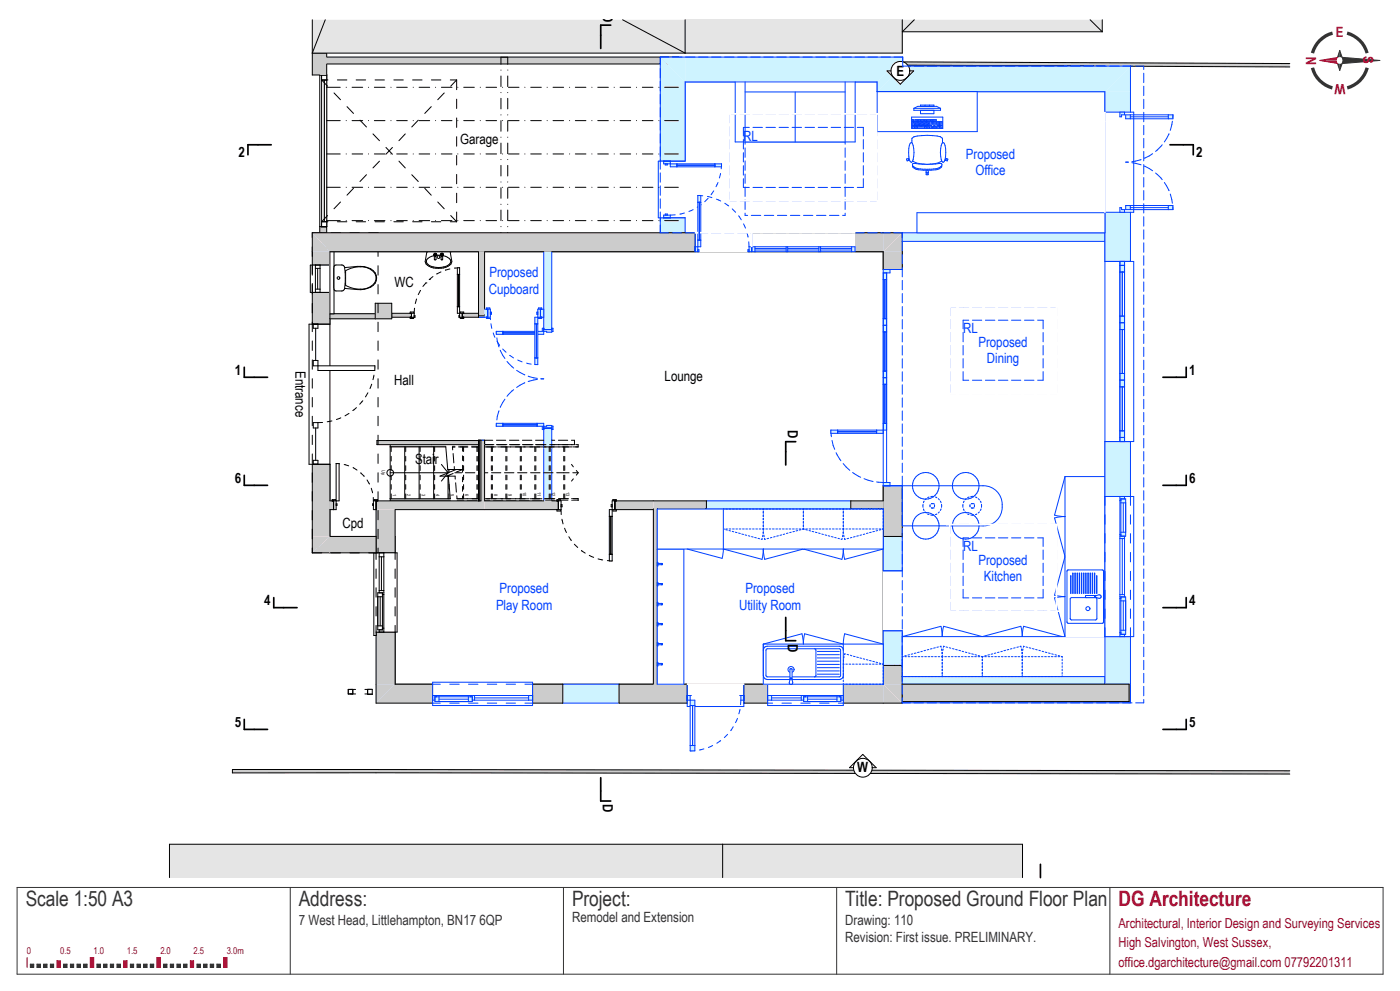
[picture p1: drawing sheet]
<svg xmlns="http://www.w3.org/2000/svg" width="420mm" height="297mm" viewBox="0 0 420 297" stroke-linecap="round" stroke-linejoin="round" font-family="sans-serif">
<defs><g id="words">
<g font-size="6.3" fill="#333">
<text x="7.7" y="271.5">Scale 1:50 A3</text>
<text x="89.7" y="271.4">Address:</text>
<text x="171.6" y="271.4">Project:</text>
<text x="253.6" y="271.5">Title: Proposed Ground Floor Plan</text>
</g>
<text font-size="6.3" fill="#a50029" x="335.5" y="271.5">DG Architecture</text>
<g font-size="4.2">
<text x="180.9" y="4.1" transform="rotate(90 180.9 4.1)">D</text>
<text x="268.9" y="22.6">E</text>
<text x="71.5" y="46.9">2</text>
<text x="138" y="43.2">Garage</text>
<text x="358.9" y="46.9">2</text>
<text x="118.4" y="86.1">WC</text>
<text x="70.4" y="112.4">1</text>
<text x="88.6" y="111.2" transform="rotate(90 88.6 111.2)">Entrance</text>
<text x="356.7" y="112.4">1</text>
<text x="118.3" y="115.3">Hall</text>
<text x="199.4" y="114.3">Lounge</text>
<text x="236.4" y="128.9" transform="rotate(90 236.4 128.9)">D</text>
<text x="124.5" y="139.2">Stair</text>
<text x="70.4" y="144.7">6</text>
<text x="356.7" y="144.7">6</text>
<text x="102.7" y="158.2">Cpd</text>
<text x="79.3" y="181.4">4</text>
<text x="356.7" y="181.4">4</text>
<text x="236.4" y="192.9" transform="rotate(90 236.4 192.9)">D</text>
<text x="70.4" y="217.9">5</text>
<text x="356.7" y="217.9">5</text>
<text x="257.2" y="231.5">W</text>
<text x="180.9" y="241" transform="rotate(90 180.9 241)">D</text>
</g>
<g font-size="4.2" fill="#a50029">
<text x="400.7" y="11">E</text>
<text x="409" y="16.9" transform="rotate(90 409 16.9)">S</text>
<text x="394.8" y="19.3" transform="rotate(-90 394.8 19.3)">N</text>
<text x="403.6" y="25.1" transform="rotate(-180 403.6 25.1)">W</text>
</g>
<g font-size="4.2" fill="#003fff">
<text x="223" y="42.1">RL</text>
<text x="289.8" y="47.5">Proposed</text>
<text x="292.7" y="52.5">Office</text>
<text x="146.8" y="83.1">Proposed</text>
<text x="146.6" y="88">Cupboard</text>
<text x="288.9" y="99.9">RL</text>
<text x="293.5" y="104">Proposed</text>
<text x="296" y="108.9">Dining</text>
<text x="288.9" y="165.1">RL</text>
<text x="293.5" y="169.2">Proposed</text>
<text x="149.9" y="177.8">Proposed</text>
<text x="223.6" y="177.8">Proposed</text>
<text x="295.1" y="174.1">Kitchen</text>
<text x="148.8" y="182.8">Play Room</text>
<text x="221.7" y="182.8">Utility Room</text>
</g>
<g font-size="4.2" fill="#333">
<text x="89.7" y="277.4">7 West Head, Littlehampton, BN17 6QP</text>
<text x="171.6" y="276.3">Remodel and Extension</text>
<text x="253.6" y="277.2">Drawing: 110</text>
<text x="253.6" y="282.2">Revision: First issue. PRELIMINARY.</text>
</g>
<g font-size="4.1" fill="#a50029">
<text x="335.5" y="278.3">Architectural, Interior Design and Surveying Services</text>
<text x="335.5" y="284">High Salvington, West Sussex,</text>
<text x="335.5" y="289.7">office.dgarchitecture@gmail.com 07792201311</text>
</g>
<g font-size="2.8" fill="#a50029">
<text x="8.1" y="285.8">0</text>
<text x="18.1" y="285.8">0.5</text>
<text x="28.1" y="285.8">1.0</text>
<text x="38.1" y="285.8">1.5</text>
<text x="48.1" y="285.8">2.0</text>
<text x="58.1" y="285.8">2.5</text>
<text x="68.1" y="285.8">3.0m</text>
</g>
<g font-size="1.4">
<text x="114.6" y="140.9" transform="rotate(90 114.6 140.9)">Up</text>
<text x="117.9" y="148" transform="rotate(90 117.9 148)">1</text>
<text x="122.2" y="148" transform="rotate(90 122.2 148)">2</text>
<text x="126.5" y="148" transform="rotate(90 126.5 148)">3</text>
<text x="130.8" y="148" transform="rotate(90 130.8 148)">4</text>
<text x="135.2" y="148" transform="rotate(90 135.2 148)">5</text>
<text x="139.5" y="148" transform="rotate(90 139.5 148)">6</text>
<text x="143.8" y="148" transform="rotate(90 143.8 148)">7</text>
<text x="148.2" y="148" transform="rotate(90 148.2 148)">8</text>
<text x="152.5" y="148" transform="rotate(90 152.5 148)">9</text>
<text x="156.9" y="147.4" transform="rotate(90 156.9 147.4)">10</text>
<text x="161.2" y="147.4" transform="rotate(90 161.2 147.4)">11</text>
<text x="165.6" y="147.4" transform="rotate(90 165.6 147.4)">12</text>
<text x="169.9" y="147.4" transform="rotate(90 169.9 147.4)">13</text>
</g>
</g></defs>
<path d="M9.1 289h1v.9h-1z" fill="#333"/>
<path d="M9.1 289h1v.9h-1z" fill="none" stroke="#333" stroke-width=".3"/>
<path d="M11.1 289h1v.9h-1z" fill="#333"/>
<path d="M11.1 289h1v.9h-1z" fill="none" stroke="#333" stroke-width=".3"/>
<path d="M13.1 289h1v.9h-1z" fill="#333"/>
<path d="M13.1 289h1v.9h-1z" fill="none" stroke="#333" stroke-width=".3"/>
<path d="M15.1 289h1v.9h-1z" fill="#333"/>
<path d="M15.1 289h1v.9h-1z" fill="none" stroke="#333" stroke-width=".3"/>
<path d="M17.1 288h1v1.9h-1z" fill="#a50029"/>
<path d="M17.1 288h1v1.9h-1z" fill="none" stroke="#a50029" stroke-width=".3"/>
<path d="M19.1 289h1v.9h-1z" fill="#333"/>
<path d="M19.1 289h1v.9h-1z" fill="none" stroke="#333" stroke-width=".3"/>
<path d="M21.1 289h1v.9h-1z" fill="#333"/>
<path d="M21.1 289h1v.9h-1z" fill="none" stroke="#333" stroke-width=".3"/>
<path d="M23.1 289h1v.9h-1z" fill="#333"/>
<path d="M23.1 289h1v.9h-1z" fill="none" stroke="#333" stroke-width=".3"/>
<path d="M25.1 289h1v.9h-1z" fill="#333"/>
<path d="M25.1 289h1v.9h-1z" fill="none" stroke="#333" stroke-width=".3"/>
<path d="M27.1 287h1v2.9h-1z" fill="#a50029"/>
<path d="M27.1 287h1v2.9h-1z" fill="none" stroke="#a50029" stroke-width=".3"/>
<path d="M29.1 289h1v.9h-1z" fill="#333"/>
<path d="M29.1 289h1v.9h-1z" fill="none" stroke="#333" stroke-width=".3"/>
<path d="M31.1 289h1v.9h-1z" fill="#333"/>
<path d="M31.1 289h1v.9h-1z" fill="none" stroke="#333" stroke-width=".3"/>
<path d="M33.1 289h1v.9h-1z" fill="#333"/>
<path d="M33.1 289h1v.9h-1z" fill="none" stroke="#333" stroke-width=".3"/>
<path d="M35.1 289h1v.9h-1z" fill="#333"/>
<path d="M35.1 289h1v.9h-1z" fill="none" stroke="#333" stroke-width=".3"/>
<path d="M37.1 288h1v1.9h-1z" fill="#a50029"/>
<path d="M37.1 288h1v1.9h-1z" fill="none" stroke="#a50029" stroke-width=".3"/>
<path d="M39.1 289h1v.9h-1z" fill="#333"/>
<path d="M39.1 289h1v.9h-1z" fill="none" stroke="#333" stroke-width=".3"/>
<path d="M41.1 289h1v.9h-1z" fill="#333"/>
<path d="M41.1 289h1v.9h-1z" fill="none" stroke="#333" stroke-width=".3"/>
<path d="M43.1 289h1v.9h-1z" fill="#333"/>
<path d="M43.1 289h1v.9h-1z" fill="none" stroke="#333" stroke-width=".3"/>
<path d="M45.1 289h1v.9h-1z" fill="#333"/>
<path d="M45.1 289h1v.9h-1z" fill="none" stroke="#333" stroke-width=".3"/>
<path d="M47.1 287h1v2.9h-1z" fill="#a50029"/>
<path d="M47.1 287h1v2.9h-1z" fill="none" stroke="#a50029" stroke-width=".3"/>
<path d="M49.1 289h1v.9h-1z" fill="#333"/>
<path d="M49.1 289h1v.9h-1z" fill="none" stroke="#333" stroke-width=".3"/>
<path d="M51.1 289h1v.9h-1z" fill="#333"/>
<path d="M51.1 289h1v.9h-1z" fill="none" stroke="#333" stroke-width=".3"/>
<path d="M53.1 289h1v.9h-1z" fill="#333"/>
<path d="M53.1 289h1v.9h-1z" fill="none" stroke="#333" stroke-width=".3"/>
<path d="M55.1 289h1v.9h-1z" fill="#333"/>
<path d="M55.1 289h1v.9h-1z" fill="none" stroke="#333" stroke-width=".3"/>
<path d="M57.1 288h1v1.9h-1z" fill="#a50029"/>
<path d="M57.1 288h1v1.9h-1z" fill="none" stroke="#a50029" stroke-width=".3"/>
<path d="M59.1 289h1v.9h-1z" fill="#333"/>
<path d="M59.1 289h1v.9h-1z" fill="none" stroke="#333" stroke-width=".3"/>
<path d="M61.1 289h1v.9h-1z" fill="#333"/>
<path d="M61.1 289h1v.9h-1z" fill="none" stroke="#333" stroke-width=".3"/>
<path d="M63.1 289h1v.9h-1z" fill="#333"/>
<path d="M63.1 289h1v.9h-1z" fill="none" stroke="#333" stroke-width=".3"/>
<path d="M65.1 289h1v.9h-1z" fill="#333"/>
<path d="M65.1 289h1v.9h-1z" fill="none" stroke="#333" stroke-width=".3"/>
<path d="M67.1 287h1v2.9h-1z" fill="#a50029"/>
<path d="M8.1 287v2.9M67.1 287h1v2.9h-1z" fill="none" stroke="#a50029" stroke-width=".3"/>
<path d="M5.1 266h409.8v26h-409.8zM87.1 266v26M169 266v26M251 266v26M333 266v26" fill="none" stroke="#333" stroke-width=".3"/>
<path d="M99 75.4h166v129.7h-146.5v-44.3h-19.5z" fill-rule="evenodd" fill="#fff"/>
<path d="M265 80.8v-5.4h-166v85.4h19.5v44.3h146.5v-59.5" fill="none" stroke="#000" stroke-width=".3"/>
<path d="M163.1 75.4h2.4v23.4h-2.4zM163.1 128.3h2.4v3.7h-2.4z" fill-rule="evenodd" fill="#cef3ff"/>
<path d="M163.1 75.4v23.4h2.4v-23.4M163.1 132v-3.7h2.4v3.7" fill="none" stroke="#003fff" stroke-width=".3"/>
<path d="M162.7 98.4h.4v1h-.4zM162.7 127.7h.4v1h-.4zM165.5 98.4h.4v1h-.4zM165.5 127.7h.4v1h-.4z" fill-rule="evenodd" fill="#cef3ff"/>
<g fill="none" stroke="#003fff" stroke-width=".3">
<path d="M148.9 99.3v.9M162.7 98.4h.4v1h-.4zM165.5 98.4h.4v1h-.4zM149.1 101.3l.6 2.7M150.1 105l1.4 2.4M151.5 119.6l-1.4 2.5M152.1 108.3l2 2M154.1 116.8l-2 2M155 111l2.4 1.4M157.4 114.7l-2.4 1.4M158.5 112.7l2.7 .7M161.2 113.7l-2.7 .6"/>
<path d="M162.3 113.5h.8l-.8 .1M148.9 126.9v.9M149.7 123.1l-.6 2.8M162.7 127.7h.4v1h-.4zM165.5 127.7h.4v1h-.4z"/>
</g>
<g fill="#cef3ff">
<path d="M163.1 98.8h2.4v.8h-1.5v-.3h-.9z" fill-rule="evenodd"/>
<path d="M163.1 127.8h.9v-.3h1.5v.8h-2.4z" fill-rule="evenodd"/>
<path d="M148.9 126.9h2v.9h-2zM161.1 126.9h2v.9h-2z" fill-rule="evenodd"/>
</g>
<path d="M150.9 126.9h10.2v.9h-10.2zM150.9 127.3h10.2" fill="none" stroke="#003fff" stroke-width=".3"/>
<path d="M148.9 99.3h2v.9h-2zM161.1 99.3h2v.9h-2z" fill-rule="evenodd" fill="#cef3ff"/>
<path d="M150.9 99.8h10.2M150.9 99.3v.9M161.1 99.3v.9M163.1 98.4v1.8h-14.2v-.9h15.1v.3h1.5v-1.2M163.1 98.8h2.4M148.9 126.9h2v.9h-2zM150.9 127.3h10.2M163.1 128.7v-1.8h-2v.9h2.9v-.3h1.5v1.2M163.1 128.3h2.4" fill="none" stroke="#003fff" stroke-width=".3"/>
<path d="M163.1 134.4h2.4v15.7h-2.4z" fill="#cef3ff"/>
<path d="M163.1 134.4v15.7M165.5 134.4v15.7" fill="none" stroke="#003fff" stroke-width=".3"/>
<path d="M163.1 132h2.4v2.4h-2.4z" fill="#cef3ff"/>
<path d="M163.1 132v2.4M165.5 132v2.4" fill="none" stroke="#003fff" stroke-width=".3"/>
<g fill="none" stroke="#000" stroke-width=".3">
<path d="M133.7 133.3h-16.6v.6h16.6M135.7 133.3h.7M135.7 133.9h.7M137.5 133.3h2.8M137.5 133.9h2.9M141.4 133.9h2.9M141.4 133.3h2.8M145.3 133.3h2.9M145.4 133.9h2.8M149.2 133.3h2.9M149.3 133.9h2.8M153.2 133.9h2.8"/>
<path d="M153.2 133.3h2.8M157.1 133.3h2.8M157.1 133.9h2.8M161 133.3h2.8M161 133.9h2.8M164.9 133.3h2.8M164.9 133.9h2.8M168.8 133.3h2.8M168.8 133.9h2.9M172.7 133.3h.7v.6h-.7M135.1 149.5h-18v.6h18M137.1 149.5h2"/>
<path d="M137.2 150.1h1.9M140.2 149.5h2.8M140.2 150.1h2.8M144.1 150.1h2.8M144.1 149.5h2.8M148 149.5h2.8M148 150.1h2.8M151.9 149.5h2.8M151.9 150.1h2.9M155.8 150.1h2.9M155.8 149.5h2.8M159.7 149.5h2.9"/>
<path d="M159.8 150.1h2.8M163.6 149.5h2.9M163.7 150.1h2.8M167.6 150.1h2.8M167.6 149.5h2.7M171.4 149.5h2v.6h-1.9"/>
</g>
<path d="M117.1 133.9h4.3v15.6h-4.3z" fill="#fff"/>
<path d="M121.4 133.9h-4.3v15.6h4.3" fill="none" stroke="#000" stroke-width=".3"/>
<path d="M121.4 133.9h4.3v15.6h-4.3z" fill="#fff"/>
<path d="M125.7 133.9h-4.3v15.6h4.3" fill="none" stroke="#000" stroke-width=".3"/>
<path d="M125.7 133.9h4.4v15.6h-4.4z" fill="#fff"/>
<path d="M130.1 133.9h-4.4v15.6h4.4" fill="none" stroke="#000" stroke-width=".3"/>
<path d="M130.1 133.9h3.6l.7 7.8-2.4 1h2.4v6.8h-4.3z" fill-rule="evenodd" fill="#fff"/>
<path d="M133.7 133.9h-3.6v15.6h4.3" fill="none" stroke="#000" stroke-width=".3"/>
<g fill="#fff">
<path d="M134.4 140.7h2.4l-2.4 1z"/>
<path d="M134.4 142.7l.7 6.8h-.7z" fill-rule="evenodd"/>
</g>
<g fill="none" stroke="#000" stroke-width=".3">
<path d="M117.3 133.9v1.4M117.3 136.8v1.4M117.3 139.6v1.4M121.7 133.9v1.4M121.7 136.8v1.4M121.7 139.6v1.4M126 133.9v1.4M126 136.8v1.4M126 139.6v1.4M130.4 133.9v1.4M130.4 136.8v1.4M130.4 139.6v1.4"/>
<path d="M132.4 139.2l2 2.5M133.7 133.9l.6 6.8h4.5l-1.9 .8M135.9 135.9l.2 2.8M136.3 139.8v.9M136.5 133.9h-.8l.1 .9M138 133.9h2.2M138.8 133.9v1.3M138.8 136.6v1.4M138.8 139.4v2.2M139.1 133.9v1.4M139.1 136.8v1.4M139.1 139.6v1.4"/>
<path d="M141.6 133.9h3M143.1 133.9v1.4M143.1 136.8v1.4M143.1 139.6v1.4M143.4 133.9v1.4M143.4 136.8v1.4M143.4 139.6v1.4M146 133.9h2.9M147.4 133.9v1.4M147.4 136.8v1.4M147.4 139.6v1.4M147.7 133.9v1.4"/>
<path d="M147.7 136.8v1.4M147.7 139.6v1.4M150.3 133.9h2.9M151.8 133.9v1.4M151.8 136.8v1.4M151.8 139.6v1.4M152.1 133.9v1.4M152.1 136.8v1.4M152.1 139.6v1.4M154.6 133.9h3M156.1 133.9v1.4M156.1 136.8v1.4"/>
<path d="M156.1 139.6v1.4M156.4 133.9v1.4M156.4 136.8v1.4M156.4 139.6v1.4M159 133.9h2.9M160.4 133.9v1.4M160.4 136.8v1.4M160.4 139.6v1.4M160.7 133.9v1.4M160.7 136.8v1.4M160.7 139.6v1.4M163.3 133.9h2.9"/>
<path d="M164.8 133.9v1.4M164.8 136.8v1.4M164.8 139.6v1.4M165.1 133.9v1.4M165.1 136.8v1.4M165.1 139.6v1.4M167.6 133.9h3M169.1 133.9v1.4M169.1 136.8v1.4M169.1 139.6v1.4M169.4 133.9v1.4M169.4 136.8v1.4"/>
<path d="M169.4 139.6v1.4M171.4 139.2l.6 .7M172 133.9h1.4M117.1 141.7h17.3M117.3 142.4v1.4M117.3 145.2v1.4M117.3 148v1.5M121.7 142.4v1.4M121.7 145.2v1.4M121.7 148v1.5M126 142.4v1.4M126 145.2v1.4"/>
<path d="M126 148v1.5M130.4 142.4v1.4M130.4 145.2v1.4M130.4 148v1.5M134.4 140.7v1M134.4 142.5v7h.7l-.6-6.8M134.4 141.7l-2 2.5M134.7 140.7v.9M134.7 142.4v.3M134.7 145.1v1.5M134.7 148v1.5M135.9 141.9l-1.9 .8"/>
<path d="M136.4 141.7h2.1M136.7 144.7l.2 2.8M136.8 140.7l-4.8 2h4.5l.1 .9M137 148.6l.1 .9h3.1M138.8 143v1.4M138.8 145.8v1.4M138.8 148.6v.9M139.1 142.4v1.4M139.1 145.2v1.4M139.1 148v1.5M139.6 141.7h2.9M141.6 149.5h3"/>
<path d="M143.1 142.4v1.4M143.1 145.2v1.4M143.1 148v1.5M143.4 142.4v1.4M143.4 145.2v1.4M143.4 148v1.5M143.5 141.7h2.8M146 149.5h2.9M147.4 142.4v1.4M147.4 145.2v1.4M147.4 148v1.5M147.4 141.7h2.8"/>
<path d="M147.7 142.4v1.4M147.7 145.2v1.4M147.7 148v1.5M150.3 149.5h2.9M151.3 141.7h2.9M151.8 142.4v1.4M151.8 145.2v1.4M151.8 148v1.5M152.1 142.4v1.4M152.1 145.2v1.4M152.1 148v1.5M154.6 149.5h3"/>
<path d="M155.3 141.7h2.8M156.1 142.4v1.4M156.1 145.2v1.4M156.1 148v1.5M156.4 142.4v1.4M156.4 145.2v1.4M156.4 148v1.5M159 149.5h2.9M159.2 141.7h2.8M160.4 142.4v1.4M160.4 145.2v1.4M160.4 148v1.5"/>
<path d="M160.7 142.4v1.4M160.7 145.2v1.4M160.7 148v1.5M163.1 141.7h2.8M163.3 149.5h2.9M164.8 142.4v1.4M164.8 145.2v1.4M164.8 148v1.5M165.1 142.4v1.4M165.1 145.2v1.4M165.1 148v1.5M167 141.7h3.7"/>
<path d="M167.6 149.5h3M169.1 142.4v1.4M169.1 145.2v1.4M169.1 148v1.5M169.4 142.4v1.4M169.4 145.2v1.4M169.4 148v1.5M171.8 141.7h1.6M172 149.5h1.4M172 143.5l-.6 .7M172.9 141l.5 .7M173.4 141.7l-.5 .7"/>
<circle cx="117.1" cy="141.7" r=".99"/>
</g>
<path d="M98 19.2h100.1v50.6h-100.1z" fill="#fff"/>
<g fill="none" stroke="#fff" stroke-width=".3">
<path d="M101.5 19.2h-3.5v1.4M104.3 19.2h2.8M109.9 19.2h2.9M115.6 19.2h2.8M121.2 19.2h2.9M126.9 19.2h2.8M132.5 19.2h2.8M138.2 19.2h2.8M143.8 19.2h2.8M149.4 19.2h2.9M155.1 19.2h2.8M160.7 19.2h2.9"/>
<path d="M166.4 19.2h2.8M172 19.2h2.8M177.7 19.2h2.8M183.3 19.2h2.8M188.9 19.2h2.9M194.6 19.2h3.5v1.4M98 23.3v2.8M98 29v2.7M98 34.6v2.8M198.1 23.3v2.8M198.1 29v2.7M198.1 34.6v2.8"/>
<path d="M98 40.2v2.9M98 45.9v2.8M98 51.5v2.8M98 57.1v2.9M198.1 40.2v2.9M198.1 45.9v2.8M198.1 51.5v2.8M198.1 57.1v2.9M98 62.8v2.8M98 68.3v1.5h3.5M104.3 69.8h2.8M109.9 69.8h2.9"/>
<path d="M115.6 69.8h2.8M121.2 69.8h2.9M126.9 69.8h2.8M132.5 69.8h2.8M138.2 69.8h2.8M143.8 69.8h2.8M149.4 69.8h2.9M155.1 69.8h2.8M160.7 69.8h2.9M166.4 69.8h2.8M172 69.8h2.8M177.7 69.8h2.8"/>
<path d="M183.3 69.8h2.8M188.9 69.8h2.9M198.1 68.3v1.5h-3.5M198.1 62.8v2.8"/>
</g>
<path d="M95.9 22.5h2.1v47.3h-2.1z" fill-rule="evenodd" fill="#fff"/>
<path d="M95.9 22.5v47.3h2.1v-47.3" fill="none" stroke="#000" stroke-width=".3"/>
<path d="M96.5 22.5h1.5v45.4h-1.5z" fill-rule="evenodd" fill="#fff"/>
<path d="M95.9 22.5h2.1v45.4h-2.1M96.5 22.5v45.4M96.5 24h1.5M97.2 24v42.5M96.5 66.5h1.5" fill="none" stroke="#000" stroke-width=".3"/>
<path d="M96.5 24h.8v42.5h-.8z" fill="#fff"/>
<path d="M96.5 24h.8v42.5h-.8z" fill="none" stroke="#000" stroke-width=".3"/>
<path d="M96.5 66.5h1.5v1.4h-1.5zM96.5 22.5h1.5v1.5h-1.5z" fill-rule="evenodd" fill="#fff"/>
<g fill="none" stroke="#000" stroke-width=".3">
<path d="M95.9 22.5h2.1v1.5M96.5 22.5v1.5M96.5 24h1.9M96.5 24l1.8 1.8M100.2 27.9l2 2M101.2 24h2.9M104.1 32l1.9 2M106.8 24h2.9M108 36l1.9 2.1M112.5 24h2.8M118.2 24h2.8M123.8 24h2.8"/>
<path d="M125.5 36l-2 2.1M129.4 32l-2 2M129.4 24h2.8M133.3 27.9l-2 2M135.1 24h1.9M137 24v2.9M137 29.7v2.8M137 35.3v2.9M137 24l-1.8 1.8M106 56.4l-1.9 2.1M109.9 52.4l-1.9 2M111.9 40.1l1.9 2.1"/>
<path d="M113.8 48.3l-1.9 2M115.8 44.2l1.9 2M117.7 44.2l-1.9 2M119.7 48.3l1.9 2M121.6 40.1l-1.9 2.1M123.5 52.4l2 2M127.4 56.4l2 2.1M137 41v2.8M137 46.6v2.8M137 52.3v2.8M137 57.9v2.8M96.5 66.5h1.9"/>
<path d="M96.5 66.5v1.4M98 66.5v1.4h-2.1M98.3 64.6l-1.8 1.9M101.2 66.5h2.9M102.2 60.5l-2 2.1M106.8 66.5h2.9M112.5 66.5h2.8M118.2 66.5h2.8M123.8 66.5h2.8M129.4 66.5h2.8M131.3 60.5l2 2.1M135.1 66.5h1.9"/>
<path d="M135.2 64.6l1.8 1.9M137 63.5v3"/>
</g>
<path d="M98 17.1h105.5v2.1h-105.5z" fill="#ccc"/>
<path d="M98 17.1h105.5v2.1h-105.5" fill="none" stroke="#000" stroke-width=".3"/>
<path d="M93.7 15.9h4.3v6.6h-4.3z" fill="#ccc"/>
<path d="M98 17.1v-1.2h-4.3v6.6h2.2M98 19.2v3.3" fill="none" stroke="#000" stroke-width=".3"/>
<path d="M69.7 230.6h43.1v1h-43.1z" fill-rule="evenodd" fill="#ccc"/>
<path d="M112.8 230.6h-43.1v1h43.1" fill="none" stroke="#000" stroke-width=".3"/>
<path d="M112.8 230.6l274.1 .4v1l-274.1-.4z" fill-rule="evenodd" fill="#ccc"/>
<path d="M112.8 231.6l274.1 .4M112.8 230.6l274.1 .4" fill="none" stroke="#000" stroke-width=".3"/>
<path d="M268.3 18.5l118.6 .5v1.1l-118.6-.6z" fill-rule="evenodd" fill="#ccc"/>
<path d="M339.1 19.9l47.8 .2M386.9 19l-118.6-.5v1l63.2 .3" fill="none" stroke="#000" stroke-width=".3"/>
<g fill="#e5e5e5">
<path d="M93.7 5.9h3.9l-3.9 10z"/>
<path d="M270.7 5.9h3.6l-3.6 3.6z"/>
<path d="M327 5.9h3.7v3.6z"/>
<path d="M186.8 5.9h18.7v10z"/>
<path d="M97.6 5.9h89.2l18.7 10h-111.8z" fill-rule="evenodd"/>
<path d="M270.7 9.5l3.6-3.6h52.7l3.7 3.6z" fill-rule="evenodd"/>
</g>
<path d="M205.5 5.9h65.2v10h-65.2z" fill="#e5e5e5"/>
<path d="M93.7 5.9v10M97.6 5.9l-3.9 10M186.8 5.9l18.7 10v-10M270.7 5.9v10h-177M274.3 5.9l-3.6 3.6h60M327 5.9l3.7 3.6M330.7 5.9v3.6" fill="none" stroke="#000" stroke-width=".3"/>
<path d="M50.8 253h255.9v10h-255.9z" fill-rule="evenodd" fill="#e5e5e5"/>
<path d="M216.8 253v10M50.8 263v-10h255.9v10" fill="none" stroke="#000" stroke-width=".3"/>
<path d="M205.5 24.6h57.6v2.9h68.4v177.6h-60.8v-59.5h-5.7v-64.8h5.7v-11h-65.2z" fill-rule="evenodd" fill="#fff"/>
<path d="M265 80.8h5.7v-11h-65.2v-45.2h57.6v2.9h68.4v177.6h-60.8v-59.5h-5.7" fill="none" stroke="#003fff" stroke-width=".3"/>
<g fill="#ccc">
<path d="M265 69.8h5.7l-5.7 5.6z"/>
<path d="M265 205.1l5.7 5.6h-5.7z"/>
<path d="M265 75.4l5.7-5.6v5.6z"/>
<path d="M265 205.1h5.7v5.6z"/>
<path d="M265 75.4h5.7v5.4h-5.7zM265 145.6h5.7v15.2h-5.7zM265 199.4h5.7v5.7h-5.7z" fill-rule="evenodd"/>
</g>
<path d="M265 160.8h5.7v10.3h-5.7z" fill="#cef3ff"/>
<path d="M265 171.1h5.7v28.3h-5.7z" fill-rule="evenodd" fill="#fff"/>
<path d="M265 69.8h5.7v11M265 75.4v5.4M265 145.6v4.5M270.7 145.6v15.2h-5.7v-8.2M265 205.1v-5.7h5.7v11.3h-5.7" fill="none" stroke="#000" stroke-width=".3"/>
<path d="M265 80.8h5.7M249.3 128.9l.1 2M249.6 132l.8 2.7M250.8 135.7l1.5 2.4M252.9 138.9l2 2.1M255.8 141.6l2.4 1.4M259.2 143.5l2.7 .8M263 144.4l2 .2M265 145.6h5.7M265 160.8v10.3h5.7v-10.3M265 199.4v-10.3h5.7v10.3" fill="none" stroke="#003fff" stroke-width=".3"/>
<g fill="#cef3ff">
<path d="M265 80.8h2v1h-2zM265 144.6h2v1h-2z" fill-rule="evenodd"/>
<path d="M265 81.8h1v2h-1zM265 95.5h1v2h-1z" fill-rule="evenodd"/>
</g>
<path d="M265 83.8h.5v11.7h-.5z" fill="#fff"/>
<path d="M265 83.8h.5v11.7h-.5z" fill="none" stroke="#003fff" stroke-width=".3"/>
<path d="M265.5 83.8h.5v11.7h-.5z" fill="#fff"/>
<path d="M265.5 83.8h.5v11.7h-.5z" fill="none" stroke="#003fff" stroke-width=".3"/>
<path d="M265 111.2h1v2h-1zM265 97.5h1v2h-1z" fill-rule="evenodd" fill="#cef3ff"/>
<path d="M265 99.5h.5v11.7h-.5z" fill="#fff"/>
<path d="M265 99.5h.5v11.7h-.5z" fill="none" stroke="#003fff" stroke-width=".3"/>
<path d="M265.5 99.5h.5v11.7h-.5z" fill="#fff"/>
<path d="M265.5 99.5h.5v11.7h-.5z" fill="none" stroke="#003fff" stroke-width=".3"/>
<path d="M265 126.9h1v2h-1zM265 113.2h1v2h-1z" fill-rule="evenodd" fill="#cef3ff"/>
<path d="M265 115.2h.5v11.7h-.5z" fill="#fff"/>
<path d="M265 115.2h.5v11.7h-.5z" fill="none" stroke="#003fff" stroke-width=".3"/>
<path d="M265.5 115.2h.5v11.7h-.5z" fill="#fff"/>
<path d="M265.5 115.2h.5v11.7h-.5z" fill="none" stroke="#003fff" stroke-width=".3"/>
<path d="M249.3 128.9h2v1h-2zM263 128.9h2v1h-2z" fill-rule="evenodd" fill="#cef3ff"/>
<path d="M251.3 128.9h11.7v.5h-11.7z" fill="#fff"/>
<path d="M251.3 128.9h11.7v.5h-11.7z" fill="none" stroke="#003fff" stroke-width=".3"/>
<path d="M251.3 129.4h11.7v.5h-11.7z" fill="#fff"/>
<g fill="none" stroke="#003fff" stroke-width=".3">
<path d="M265 83.8h1M265 95.5h1M265 97.5h1M265 99.5h1M265.5 83.8v11.7M265.5 99.5v11.7M266 81.8v62.8M267 80.8v1h-2M270.7 80.8h-5.7v64.8h5.7M265 111.2h1M265 113.2h1M265 115.2h1"/>
<path d="M265.5 115.2v11.7M251.3 129.4h11.7M251.3 129.9v-1h-2v1h15.7M265 126.9h1M266 128.9h-3v1M265 144.6h2v1"/>
</g>
<g fill="#ccc">
<path d="M112.8 205.1h5.7l-5.7 5.6z"/>
<path d="M112.8 210.7l5.7-5.6v5.6z"/>
<path d="M253 205.1h12v5.6h-12zM159.8 205.1h9v5.6h-9zM223.1 205.1h7.2v5.6h-7.2zM185.7 205.1h20.5v5.6h-20.5zM118.5 205.1h11.3v5.6h-11.3z" fill-rule="evenodd"/>
</g>
<path d="M168.8 205.1h16.9v5.6h-16.9z" fill="#cef3ff"/>
<path d="M112.8 205.1v5.6h17v-5.6h-11.3M159.8 205.1h9v5.6h-9zM196 205.1h-10.3v5.6h20.5v-5.6h-9M223.1 205.1h7.2v5.6h-7.2zM265 205.1h-12v5.6h12" fill="none" stroke="#000" stroke-width=".3"/>
<path d="M168.8 205.1h16.9M168.8 210.7h16.9" fill="none" stroke="#003fff" stroke-width=".3"/>
<g fill="#fff">
<path d="M129.8 209.8h30v1.7h-30z" fill-rule="evenodd"/>
<path d="M129.8 204.5h30v3.9h-30z" fill-rule="evenodd"/>
</g>
<path d="M132.1 205.1h-2.3v-.6h30v.6h-2.3M132.1 210.7h-2.3v.8h30v-.8h-2.3M134.9 210.7h2.9M134.9 205.1h2.9M140.5 210.7h2.9M140.5 205.1h2.9M146.2 210.7h2.8M146.2 205.1h2.8M151.8 210.7h2.8M151.8 205.1h2.8" fill="none" stroke="#003fff" stroke-width=".3"/>
<path d="M158.6 208.4h1.2v1.4h-1.2zM141.8 208.4h.6v1.4h-.6z" fill-rule="evenodd" fill="#cef3ff"/>
<path d="M142.4 208.4h16.2v1.4h-16.2z" fill="#fff"/>
<g fill="#cef3ff">
<path d="M141.2 208.4h.6v1.4l-.1-1h-.5z" fill-rule="evenodd"/>
<path d="M129.8 208.4h1.2v.4h-.5v1h-.7z" fill-rule="evenodd"/>
</g>
<path d="M131 208.4h10.2v.4h-.7v1.5h-8.8v-1.5h-.7z" fill-rule="evenodd" fill="#fff"/>
<path d="M140.5 208.8h1.2v1.5h-1.2zM130.5 208.8h1.2v1.5h-1.2z" fill-rule="evenodd" fill="#cef3ff"/>
<path d="M131.7 208.8h8.8v1.5h-8.8z" fill="#fff"/>
<g fill="none" stroke="#003fff" stroke-width=".3">
<path d="M129.8 209.8h.7M129.8 208.4h30M129.8 205.1v5.6M130.5 208.8h11.2v1.5h-11.2zM131 208.4v.4M131.7 208.8v1.5M131.7 209.5h8.8M140.5 208.8v1.5M141.2 208.4v.4M141.7 209.8h18.1M142.4 208.4v1.4M142.4 209.2h16.2"/>
<path d="M158.6 208.4v1.4M159.8 205.1v5.6"/>
</g>
<g fill="#fff">
<path d="M230.3 209.8h22.7v1.7h-22.7z" fill-rule="evenodd"/>
<path d="M230.3 204.5h22.7v3.9h-22.7z" fill-rule="evenodd"/>
</g>
<path d="M231.8 205.1h-1.5v-.6h22.7v.6h-1.5M231.8 210.7h-1.5v.8h22.7v-.8h-1.5M234.6 210.7h2.8M234.6 205.1h2.8M240.2 210.7h2.8M240.2 205.1h2.8M245.9 210.7h2.8M245.9 205.1h2.8" fill="none" stroke="#003fff" stroke-width=".3"/>
<path d="M230.3 208.4h1.2v1.4h-1.2zM240.4 208.4h.6v1.4h-.6z" fill-rule="evenodd" fill="#cef3ff"/>
<path d="M231.5 208.4h8.9v1.4h-8.9z" fill="#fff"/>
<g fill="#cef3ff">
<path d="M241 208.4h.6v.4h-.5v1z" fill-rule="evenodd"/>
<path d="M251.8 208.4h1.2v1.4h-.7v-1h-.5z" fill-rule="evenodd"/>
</g>
<path d="M241.6 208.4h10.2v.4h-.7v1.5h-8.8v-1.5h-.7z" fill-rule="evenodd" fill="#fff"/>
<path d="M241.1 208.8h1.2v1.5h-1.2zM251.1 208.8h1.2v1.5h-1.2z" fill-rule="evenodd" fill="#cef3ff"/>
<path d="M242.3 208.8h8.8v1.5h-8.8z" fill="#fff"/>
<g fill="none" stroke="#003fff" stroke-width=".3">
<path d="M206.2 210.7v1.1h16.9v-1.1M220 217.8l-.8 1.2M221.2 215.3l-.6 1.3M222 212.6l-.3 1.4M222.2 209.8v1.4M230.3 209.8h10.8M230.3 208.4h22.7M230.3 205.1v5.6M231.5 208.4v1.4M231.5 209.2h8.9M240.4 208.4v1.4M241.1 208.8h11.2v1.5h-11.2z"/>
<path d="M241.6 208.4v.4M242.3 208.8v1.5M242.3 209.5h8.8M251.1 208.8v1.5M251.8 208.4v.4M252.3 209.8h.7M253 205.1v5.6M208.4 225h-1.3M211.2 224.5l-1.4 .3M213.8 223.4l-1.3 .6M216.2 222l-1.1 .8M218.3 220.1l-1 1"/>
</g>
<path d="M222.2 208.4h.9v1.4h-.9zM206.2 208.4h.9v1.4h-.9zM207.1 223.4h1.3v1.6h-1.3z" fill-rule="evenodd" fill="#cef3ff"/>
<path d="M207.1 209.8h1.3v1.7h-1.3z" fill="#cef3ff"/>
<path d="M207.1 211.5h.7v11.9h-.7z" fill="#fff"/>
<path d="M207.1 211.5h.7v11.9h-.7z" fill="none" stroke="#003fff" stroke-width=".3"/>
<path d="M207.8 211.5h.6v11.9h-.6z" fill="#fff"/>
<path d="M206.2 209.8h2.2v15.2h-1.3v-1.6h1.3M206.2 208.4h1.1M206.2 205.1v5.6M207.1 208.4v3.1h1.3M207.8 211.5v11.9M222 208.4h1.1M222.2 208.4v1.4h.9M223.1 205.1v5.6" fill="none" stroke="#003fff" stroke-width=".3"/>
<g fill="#ccc">
<path d="M93.7 165.7l5.3-4.9v4.9z"/>
<path d="M93.7 160.8h5.3l-5.3 4.9z"/>
<path d="M93.7 75.4h5.3v4.1h-5.3zM93.7 87.6h5.3v9.6h-5.3zM93.7 139.1h5.3v21.7h-5.3z" fill-rule="evenodd"/>
</g>
<path d="M93.7 75.4v4.1h5.3v-4.1M99 94v-6.4h-5.3v9.6h5.3v-1.7M99 150.1v-11h-5.3v26.6h5.3M99 152.7v8.1" fill="none" stroke="#000" stroke-width=".3"/>
<g fill="#fff">
<path d="M93.1 79.5h1.5v8.1h-1.5z" fill-rule="evenodd"/>
<path d="M96 79.5h3.6v8.1h-3.6z" fill-rule="evenodd"/>
</g>
<path d="M93.7 82.1v-2.6h-.6v8.1h.6v-2.6M99 82.1v-2.6h.6v8.1h-.6v-2.6" fill="none" stroke="#000" stroke-width=".3"/>
<path d="M94.6 79.5h1.4v8.1h-1.4z" fill-rule="evenodd" fill="#fff"/>
<g fill="none" stroke="#000" stroke-width=".3">
<path d="M93.7 79.5h5.3M94.6 79.5v8.1M96 79.5v8.1M93.7 87.6h5.3M93.7 97.2h-1v41.9h1M94.6 86.7h1.4M94.6 80.4h1.4M95.3 80.4v6.3M110.4 117.7l-.8 1.3M111.5 115.1l-.5 1.4M112.2 112.4l-.3 1.4M112.4 109.6v1.4"/>
<path d="M96.8 126.6l-1.4 .1M99.6 126.2l-1.4 .2M102.2 125.2l-1.3 .5M104.7 123.9l-1.2 .7M106.9 122.2l-1.1 .9M108.8 120.1l-.9 1.1"/>
</g>
<path d="M95.4 109.6h17v1.4h-17z" fill="#fff"/>
<path d="M93.7 97.2h5.3M94 97.2v1.2h1.4v-1.2M94.7 98.4v9.6M94 108v1.6h18.4v1.4h-17v-3zM93.7 139.1h5.3M94 126.7h1.4v1.6h-1.4zM94 139.1v-1.1h1.4v1.1M94.7 128.3v9.7" fill="none" stroke="#000" stroke-width=".3"/>
<path d="M255.2 150.1h9.8v2.5h-9.8zM196 150.1h15.9v2.5h-15.9z" fill-rule="evenodd" fill="#ccc"/>
<path d="M211.9 150.1h43.3v2.5h-43.3z" fill="#cef3ff"/>
<path d="M211.9 150.1h43.3M211.9 152.6h43.3" fill="none" stroke="#003fff" stroke-width=".3"/>
<path d="M196 150.1h15.9v2.5h-14.7M265 150.1h-9.8v2.5h9.8" fill="none" stroke="#000" stroke-width=".3"/>
<path d="M184.4 150.1h11.6v2.6h-11.6zM145.4 150.1h22.1v2.6h-22.1z" fill-rule="evenodd" fill="#ccc"/>
<path d="M167.5 150.1h16.9v2.6h-16.9z" fill="#fff"/>
<path d="M145.4 150.1h17.7M165.5 150.1h2v2.6h-22.1M196 150.1h-11.6v2.6h11.6v-.1" fill="none" stroke="#000" stroke-width=".3"/>
<path d="M167.1 152.7h1v.5h-1zM183.9 152.7h1v.5h-1zM167.1 149.7h1v.4h-1zM183.9 149.7h1v.4h-1z" fill-rule="evenodd" fill="#fff"/>
<g fill="none" stroke="#000" stroke-width=".3">
<path d="M167.1 152.7h1v.5h-1zM167.1 149.7h1v.4h-1zM168.3 152.7l.1 1.5M168.6 155.6l.3 1.4M169.4 158.3l.5 1.3M183.9 152.7h1v.5h-1zM183.9 149.7h1v.4h-1zM170.6 160.9l.8 1.1M172.3 163.1l1 1M174.4 165l1.2 .8M176.8 166.5l1.3 .5M179.4 167.5l1.4 .3"/>
<path d="M182.2 168l1.4 .1"/>
</g>
<g fill="#fff">
<path d="M167.5 150.1h.8v2.6h-.8z"/>
<path d="M183.2 154.8h.4v11.3h-.4z"/>
</g>
<g fill="#fff">
<path d="M168.3 151.3h.3v.6h-.3zM183.6 150.1h.8v2.6h-.8z" fill-rule="evenodd"/>
<path d="M183.3 151.3h.3v.6h-.3zM182.8 166.1h.8v2h-.8zM182.8 152.7h.8v2.1h-.8z" fill-rule="evenodd"/>
</g>
<path d="M183.2 154.8h.4v11.3h-.4z" fill="none" stroke="#000" stroke-width=".3"/>
<path d="M182.8 154.8h.4v11.3h-.4z" fill="#fff"/>
<path d="M167.1 150.1h1.2v2.6h-1.2M167.5 150.1v2.6M168.3 151.3h.3v.6h-.3M183.2 154.8v11.3M183.6 151.3h-.3v.6h.3M184.4 150.1v2.6M184.9 150.1h-1.3v4.7h-.8M184.9 152.7h-2.1v15.4h.8v-2h-.8" fill="none" stroke="#000" stroke-width=".3"/>
<path d="M143.6 75.4h1.8v19.3h-1.8zM143.6 132h1.8v1.3h-1.8z" fill-rule="evenodd" fill="#ccc"/>
<path d="M143.6 94.7h1.8v.4h-1.8z" fill="#cef3ff"/>
<path d="M143.6 94.7v.4h1.8v-.4M143.6 132h1.8" fill="none" stroke="#003fff" stroke-width=".3"/>
<path d="M143.6 75.4v19.3h1.8v-.4M145.4 75.4v17.3M143.6 132.1v-.1h1.8v1.3" fill="none" stroke="#000" stroke-width=".3"/>
<path d="M112.8 152.7h5.7v13h-5.7zM112.8 189.4h5.7v15.7h-5.7z" fill-rule="evenodd" fill="#ccc"/>
<path d="M112.8 152.7v13h5.7v-13M112.8 205.1v-15.7h5.7v15.7" fill="none" stroke="#000" stroke-width=".3"/>
<g fill="#fff">
<path d="M112.1 165.7h1.6v23.7h-.9v1.1h-.7z" fill-rule="evenodd"/>
<path d="M115.1 165.7h4v23.7h-4z" fill-rule="evenodd"/>
</g>
<path d="M112.8 167.7v-2h-.7v24.8h.7M112.8 170.5v2.9M112.8 176.1v2.9M118.5 167.7v-2h.6v23.7h-.6v-1.9M118.5 170.5v2.9M118.5 176.1v2.9M112.8 181.8v2.8M112.8 187.5v1.9M118.5 181.8v2.8" fill="none" stroke="#000" stroke-width=".3"/>
<g fill="#fff">
<path d="M113.7 165.7h1.4v11.9h-1.4z" fill-rule="evenodd"/>
<path d="M113.7 177.6h1.4v.6h-.4v-.5z" fill-rule="evenodd"/>
<path d="M113.7 188.8h1v-.5h.4v1.1h-1.4z" fill-rule="evenodd"/>
<path d="M113.3 178.9h1.4v-.7h.4v10.1h-.4v-.7h-1.4z" fill-rule="evenodd"/>
<path d="M113.3 177.7h1.4v11.1h-1.4z" fill-rule="evenodd"/>
</g>
<g fill="none" stroke="#000" stroke-width=".3">
<path d="M112.8 165.7h5.7M113.3 177.7h1.4v11.1h-1.4zM113.3 178.9h1.4M113.7 165.7v12M113.7 166.9h1.4M113.7 177h1.4M114 178.9v8.7M114.4 166.9v10.1M114.7 178.2h.4M115.1 165.7v23.7M113.3 187.6h1.4M113.7 188.8v.6"/>
<path d="M114.7 188.3h.4M118.5 189.4h-5.7v1.1"/>
</g>
<path d="M99 160.8h13.8v4.9h-13.8z" fill="#ccc"/>
<path d="M99 160.8h13.8v4.9h-13.8" fill="none" stroke="#000" stroke-width=".3"/>
<path d="M196 152.6h1.2v52.5h-1.2z" fill="#ccc"/>
<path d="M196 152.6v52.5M197.2 152.6v52.5" fill="none" stroke="#000" stroke-width=".3"/>
<path d="M112.8 150.1h32.6v2.6h-32.6zM99 150.1h1.1v2.6h-1.1z" fill-rule="evenodd" fill="#ccc"/>
<path d="M100.1 150.1h12.7v2.6h-12.7z" fill="#fff"/>
<path d="M99 150.1h1.1v2.6h-1.1M118.5 152.7h26.9M143.6 150.1h-30.8v2.6" fill="none" stroke="#000" stroke-width=".3"/>
<path d="M112.2 149.7h1v.4h-1zM99.7 149.7h1v.4h-1z" fill-rule="evenodd" fill="#fff"/>
<path d="M100.8 138.9l1.1 .1M103.3 139.2l1.3 .4M99.7 149.7h1v.4h-1zM105.9 140.2l1.2 .7M108.2 141.7v.1M108.2 141.8l1 .9M109.2 142.7h.1M110.1 143.8l.7 1.3M111.4 146.3l.4 1.4M112 149.1v1M112.2 149.7h1v.4h-1z" fill="none" stroke="#000" stroke-width=".3"/>
<path d="M112 150.1h.8v2.6h-.8z" fill="#fff"/>
<g fill="#fff">
<path d="M111.8 151h.2v.5h-.2zM100.1 150.1h.7v2.6h-.7z" fill-rule="evenodd"/>
<path d="M100.8 151h.3v.5h-.3zM100.8 138.9h.9v11.2h-.9z" fill-rule="evenodd"/>
</g>
<path d="M99.7 150.1h2v-11.2h-.9v13.8h-.7v-2.6M100.8 151h.3v.5h-.3M112 151h-.2v.5h.2M112.8 150.1v2.6h-.8v-2.6h1.2" fill="none" stroke="#000" stroke-width=".3"/>
<path d="M138.7 93.9h4.9v1.2h-4.9zM117.5 93.9h5.9v1.2h-5.9z" fill-rule="evenodd" fill="#ccc"/>
<path d="M123.4 93.9h15.3v1.2h-15.3z" fill="#fff"/>
<path d="M117.5 93.9h5.9v1.2h-5.9zM138.7 93.9h4.9v1.2h-4.9z" fill="none" stroke="#000" stroke-width=".3"/>
<path d="M123.1 93.5h1v.4h-1zM138.1 93.5h1v.4h-1zM123.1 95.1h1v.4h-1zM138.1 95.1h1v.4h-1z" fill-rule="evenodd" fill="#fff"/>
<g fill="none" stroke="#000" stroke-width=".3">
<path d="M123.1 93.5h1v.4h-1zM123.1 95.1h1v.4h-1zM124.4 92.4l-.2 1.5M125 89.6l-.4 1.4M126.1 87v.1M126.1 87.1l-.6 1.2M127.8 84.8h.1M127.8 84.8l-.9 1.1M128.8 83.8h.1M129.9 82.9l-1.1 .9M132.3 81.5l-1.2 .6M135 80.6l-1.4 .4"/>
<path d="M137.9 80.3h-1.5M138.1 93.5h1v.4h-1zM138.1 95.1h1v.4h-1z"/>
</g>
<g fill="#fff">
<path d="M123.4 93.9h.8v1.2h-.8z"/>
<path d="M137.5 82.3h.4v9.6h-.4z"/>
</g>
<g fill="#fff">
<path d="M124.2 94.6h.3v.5h-.3zM137.9 93.9h.8v1.2h-.8z" fill-rule="evenodd"/>
<path d="M137.7 94.6h.2v.5h-.2zM137.2 80.3h.7v2h-.7zM137.2 91.9h.7v2h-.7z" fill-rule="evenodd"/>
</g>
<path d="M137.5 82.3h.4v9.6h-.4z" fill="none" stroke="#000" stroke-width=".3"/>
<path d="M137.2 82.3h.3v9.6h-.3z" fill="#fff"/>
<path d="M123.1 93.9h1.1v1.2M123.4 93.9v1.2M124.2 94.6h.3v.5h-1.4M137.2 91.9h.7v3.2M137.2 82.3h.7v-2h-.7v13.6h1.9M137.5 82.3v9.6M137.9 94.6h-.2v.5h1.4M138.7 93.9v1.2" fill="none" stroke="#000" stroke-width=".3"/>
<path d="M112.6 90.9h4.9v4.6h-4.9z" fill="#ccc"/>
<path d="M112.6 90.9h4.9v4.6h-4.9z" fill="none" stroke="#000" stroke-width=".3"/>
<path d="M99 94h1.2l-1.2 1.5z" fill="#ccc"/>
<path d="M99 94h13.6v1.5h-13.6z" fill="#ccc"/>
<path d="M99 94h13.6v1.5h-13.6z" fill="none" stroke="#000" stroke-width=".3"/>
<path d="M113.1 132h16.4v1.3h-16.4z" fill="#ccc"/>
<path d="M129.5 132h-16.4v1.3h16.4" fill="none" stroke="#000" stroke-width=".3"/>
<path d="M129.5 132h14.1v1.3h-14.1z" fill="#ccc"/>
<g fill="none" stroke="#000" stroke-width=".3">
<path d="M129.5 133.3h14.1M129.5 132h14.1M147.8 132h-2.4v1.3h2.4M148.9 133.3h2.8M148.9 132h2.8M152.8 133.3h2.9M152.8 132h2.9M156.7 133.3h2.9M156.7 132h2.9M160.7 133.3h2.4M160.7 132h2.4M165.5 133.3h.9"/>
<path d="M165.5 132h.9M167.5 133.3h2.8M167.5 132h2.8M171.4 132h.9v1.3h-.9"/>
</g>
<path d="M143.6 133.3h1.8v16.8h-1.8z" fill="#ccc"/>
<path d="M143.6 133.3v16.8M145.4 133.3v16.8" fill="none" stroke="#000" stroke-width=".3"/>
<path d="M99 75.4h1.2v18.6h-1.2z" fill="#fff"/>
<path d="M99 75.4h1.2v18.6h-1.2z" fill="none" stroke="#000" stroke-width=".3"/>
<path d="M270.7 69.8h60.8v2.5h-60.8z" fill="#cef3ff"/>
<path d="M270.7 69.8h60.8v2.5h-60.8z" fill="none" stroke="#003fff" stroke-width=".3"/>
<g fill="#cef3ff">
<path d="M198.1 17.1l7.4 7.5h-7.4z"/>
<path d="M198.1 17.1h7.4v7.5z"/>
<path d="M205.5 17.1h65.3l-7.7 7.5h-57.6z" fill-rule="evenodd"/>
</g>
<path d="M270.8 17.1h-72.7v7.5M205.5 24.6h57.6" fill="none" stroke="#003fff" stroke-width=".3"/>
<path d="M270.8 19.8h60.7v7.7h-60.7z" fill="#cef3ff"/>
<path d="M263.1 27.5l7.7-7.7v7.7z" fill="#cef3ff"/>
<path d="M270.8 19.8h60.7M263.1 27.5h68.4" fill="none" stroke="#003fff" stroke-width=".3"/>
<path d="M263.1 24.6l7.7-7.5v2.7l-7.7 7.7z" fill-rule="evenodd" fill="#cef3ff"/>
<path d="M270.8 17.1v2.7M263.1 24.6v2.9" fill="none" stroke="#003fff" stroke-width=".3"/>
<path d="M198.1 24.6h7.4v23.7h-7.4z" fill="#cef3ff"/>
<path d="M198.1 48.3h7.4v21.5h-7.4z" fill-rule="evenodd" fill="#fff"/>
<path d="M198.1 24.6v23.7h7.4v-23.7M198.1 65.3h7.4v4.5h-7.4z" fill="none" stroke="#003fff" stroke-width=".3"/>
<path d="M197.5 48.3h1.6v17h-1.6z" fill-rule="evenodd" fill="#fff"/>
<path d="M198.1 48.3h-.6v17h.6M212.4 59.4l-1 1.1M214.1 57.2l-.8 1.2M215.4 54.7l-.6 1.3M216.2 52l-.4 1.3M216.5 49.1l-.1 1.5M202.6 64.4l-1.5 .1M205.3 63.8l-1.3 .4M207.9 62.8l-1.2 .6M210.4 61.3l-1.2 .8" fill="none" stroke="#003fff" stroke-width=".3"/>
<path d="M199.1 64.5h2v.8h-2z" fill="#cef3ff"/>
<g fill="#cef3ff">
<path d="M199.6 64.1h.6v.4h-.6zM199.1 48.3h2v.8h-2z" fill-rule="evenodd"/>
<path d="M199.6 49.1h.6v.3h-.6zM214.5 49.1h2v.9h-2zM201.1 49.1h2v.9h-2z" fill-rule="evenodd"/>
</g>
<path d="M203.1 49.1h11.4v.4h-11.4z" fill="#fff"/>
<path d="M203.1 49.1h11.4v.4h-11.4z" fill="none" stroke="#003fff" stroke-width=".3"/>
<path d="M203.1 49.5h11.4v.5h-11.4z" fill="#fff"/>
<path d="M198.1 48.3h7.4M199.1 48.3v.8h4v.9M199.6 49.1v.3h.6v-.3M201.1 48.3v1.7h15.4v-.9h-2v.9M203.1 49.5h11.4M198.1 65.3h7.4M199.1 65.3v-.8h2v.8M199.6 64.5v-.4h.6v.4" fill="none" stroke="#003fff" stroke-width=".3"/>
<g fill="#cef3ff">
<path d="M338.7 210.3l.4 .4h-.4z"/>
<path d="M338.7 210.3h.4v.4z"/>
</g>
<path d="M338.9 205.1v5.2" fill="none" stroke="#cef3ff" stroke-width=".42"/>
<path d="M338.7 205.1v5.2h-68v.4h68.4v-5.6" fill="none" stroke="#003fff" stroke-width=".3"/>
<path d="M270.7 210.5h68" fill="none" stroke="#cef3ff" stroke-width=".38"/>
<path d="M145.4 92.7h.9v2.4h-.9zM162.1 92.7h1v2.4h-1z" fill-rule="evenodd" fill="#cef3ff"/>
<path d="M146.3 92.7h15.8v2.4h-15.8z" fill="#fff"/>
<path d="M145.4 92.7h.9v2.4h-.9M162.1 92.7h1v2.4h-1z" fill="none" stroke="#003fff" stroke-width=".3"/>
<path d="M145.9 92.3h1v.4h-1zM161.5 92.3h1v.4h-1zM145.9 95.1h1v.4h-1zM161.5 95.1h1v.4h-1z" fill-rule="evenodd" fill="#cef3ff"/>
<g fill="none" stroke="#003fff" stroke-width=".3">
<path d="M145.9 92.3h1v.4h-1zM145.9 95.1h1v.4h-1zM147.1 95.1l.1 .7M147.3 97l.2 1.4M148 99.8l.5 1.3M161.5 92.3h1v.4h-1zM161.5 95.1h1v.4h-1zM149.1 102.3l.8 1.2M150.8 104.6l1 1M152.9 106.5l1.2 .8M155.3 107.9l1.3 .6M158 108.8l1.3 .3"/>
<path d="M160.6 109.2l.7 .1"/>
</g>
<path d="M146.3 92.7h.8v2.4h-.8z" fill="#cef3ff"/>
<g fill="#cef3ff">
<path d="M147.1 93.6h.3v.6h-.3zM161.3 92.7h.8v2.4h-.8z" fill-rule="evenodd"/>
<path d="M161 93.6h.3v.6h-.3zM160.4 107.3h.9v2h-.9zM160.4 95.1h.9v2h-.9z" fill-rule="evenodd"/>
</g>
<path d="M160.9 97.1h.4v10.2h-.4z" fill="#fff"/>
<path d="M160.9 97.1h.4v10.2h-.4z" fill="none" stroke="#003fff" stroke-width=".3"/>
<path d="M160.4 97.1h.5v10.2h-.5z" fill="#fff"/>
<path d="M145.9 92.7h1.2v2.4h-1.2M146.3 92.7v2.4M147.1 93.6h.3v.6h-.3M160.9 97.1v10.2M161.3 93.6h-.3v.6h.3M162.1 92.7v2.4M162.5 92.7h-1.2v4.4h-.9M162.5 95.1h-2.1v14.2h.9v-2h-.9" fill="none" stroke="#003fff" stroke-width=".3"/>
<path d="M143.6 136.8v2.8M143.8 132h-.2v2M143.6 142.5v2.8M143.6 148.1v2h.2" fill="none" stroke="#000" stroke-width=".3"/>
<path d="M143.8 132h.5v18.1h-.5z" fill="#ccc"/>
<path d="M143.8 132h.5v18.1h-.5z" fill="none" stroke="#000" stroke-width=".3"/>
<path d="M319.5 142.8h12v12h-12z" fill="#fff"/>
<path d="M319.5 142.8v12l-1.6-.1-1.5-.3zM319.5 142.8h12v12" fill="none" stroke="#003fff" stroke-width=".3"/>
<path d="M319.5 154.8h12v12h-12z" fill="#fff"/>
<path d="M316.4 155.2l3.1-.4v12zM331.5 154.8v12" fill="none" stroke="#003fff" stroke-width=".3"/>
<path d="M270.7 190.8h12v12h-12z" fill="#fff"/>
<path d="M270.7 190.8l11.6-3.1 .4 3.1zM270.7 190.8v12h12" fill="none" stroke="#003fff" stroke-width=".3"/>
<path d="M282.7 190.8h12v12h-12z" fill="#fff"/>
<path d="M283.1 187.7l11.6 3.1h-12zM282.7 202.8h12" fill="none" stroke="#003fff" stroke-width=".3"/>
<path d="M294.7 190.8h12v12h-12z" fill="#fff"/>
<path d="M294.7 190.8l11.5-3.1 .4 2.1 .1 1zM294.7 202.8h12" fill="none" stroke="#003fff" stroke-width=".3"/>
<path d="M306.7 190.8h24.8v12h-24.8z" fill="#fff"/>
<path d="M318.6 190.8l-11.5-3.1-.4 2.1v1h24.8M306.7 202.8h24.8" fill="none" stroke="#003fff" stroke-width=".3"/>
<path d="M319.5 166.8h12v24h-12z" fill="#fff"/>
<path d="M320.3 170.9l10.4-.1 .3 .2v15.4l-.1 .3-10.4 .1-.4-.2v-15.4z" fill-rule="evenodd" fill="#fff"/>
<g fill="none" stroke="#003fff" stroke-width=".3">
<path d="M319.5 166.8v24l-3.1-11.6 3.1-.4-3.1-.4zM320.3 170.9l10.4-.1 .3 .2v15.4l-.1 .3-10.4 .1-.4-.2v-15.4zM321.1 179.3l.4-.2 7.4 .1 .2 .3-.1 6.1-.3 .2-7.4-.1-.2-.3zM321.2 172.6l.1 5.2zM321.8 171.8l.1 6zM322.5 171.8l.1 6zM323.1 171.8l.1 6zM323.8 171.8v6zM324.4 171.8l.1 6zM325.1 171.8l.1 6zM325.7 171.8l.1 6zM326.3 171.8l.2 6z"/>
<path d="M327 171.8l.1 6zM327.7 171.8l.1 6zM328.3 171.8l.1 6zM329 172.6l.1 5.2zM331.5 166.8v24M321.1 185.4h.1"/>
<circle cx="326.4" cy="182.4" r=".61"/>
</g>
<path d="M328.4 178.7l1.3-.4a.54 .54 0 0 1 .6 .5 .54 .54 0 0 1-.6 .5l-1.3-.4z" fill-rule="evenodd" fill="#fff"/>
<path d="M328.4 178.7l1.3-.4a.54 .54 0 0 1 .6 .5 .54 .54 0 0 1-.6 .5l-1.3-.4z" fill="none" stroke="#003fff" stroke-width=".3"/>
<path d="M325.7 178.5h3.3l-.6 .3 .6 .3h-3.2z" fill-rule="evenodd" fill="#fff"/>
<path d="M325.7 178.5h3.3l-.6 .3 .6 .3h-3.2z" fill="none" stroke="#003fff" stroke-width=".3"/>
<circle cx="277.7" cy="145.6" r="4" fill="#fff"/>
<circle cx="277.7" cy="145.6" r="4" fill="none" stroke="#003fff" stroke-width=".3"/>
<circle cx="289.7" cy="157.6" r="4" fill="#fff"/>
<circle cx="289.7" cy="157.6" r="4" fill="none" stroke="#003fff" stroke-width=".3"/>
<circle cx="277.7" cy="157.6" r="4" fill="#fff"/>
<circle cx="277.7" cy="157.6" r="4" fill="none" stroke="#003fff" stroke-width=".3"/>
<g fill="none" stroke="#000" stroke-width=".3">
<path d="M93.7 74v2.8M93.7 79.6v2.9M96.5 69.8h-2.8v1.4M99.3 69.8h2.9M105 69.8h2.8M110.6 69.8h2.8v1.4M113.4 74v2.8M113.4 79.6v2.9M93.7 85.3v2.8M93.7 90.9v2.8M93.7 96.6v2.8M113.4 85.3v2.8"/>
<path d="M113.4 90.9v2.8M113.4 96.6v2.8M93.7 102.2v2.8M93.7 107.9v2.8M93.7 113.5v2.8M93.7 119.1v2.9M113.4 102.2v2.8M113.4 107.9v2.8M113.4 113.5v2.8M113.4 119.1v2.9M93.7 124.8v2.8M93.7 130.4v2.8"/>
<path d="M93.7 136.1v2.8M113.4 124.8v2.8M113.4 130.4v2.8M113.4 136.1v2.8M93.7 141.7v2.8M93.7 147.4v2.8M93.7 153v2.8M93.7 158.6v2.9M113.4 141.7v2.8M113.4 147.4v2.8M113.4 153v2.8M113.4 158.6v2.9"/>
<path d="M93.7 164.3v1.4h2.8M99.3 165.7h2.9M105 165.7h2.8M113.4 164.3v1.4h-2.8"/>
</g>
<path d="M270.7 202.8h60.8v2.3h-60.8z" fill="#cef3ff"/>
<path d="M270.7 202.8h60.8v2.3h-60.8z" fill="none" stroke="#003fff" stroke-width=".3"/>
<g fill="#cef3ff">
<path d="M331.5 19.8h7.6l-7.6 7.7z"/>
<path d="M339.1 19.8v7.7h-7.6z"/>
<path d="M331.5 27.5h7.6v6.1h-7.6zM331.5 63.6h7.6v14.8h-7.6zM331.5 132.3h7.6v16.5h-7.6zM331.5 190.8h7.6v14.3h-7.6z" fill-rule="evenodd"/>
</g>
<path d="M331.5 19.8h7.6v13.8h-7.6v-6.1M331.5 63.6h7.6v14.8h-7.6zM331.5 132.3h7.6v16.5h-7.6zM338.7 205.1h-7.2v-14.3h7.6v14.3" fill="none" stroke="#003fff" stroke-width=".3"/>
<path d="M337.4 148.8h2.7v42h-2.7z" fill-rule="evenodd" fill="#fff"/>
<path d="M331.5 148.8h4.5v42h-4.5z" fill="#fff"/>
<path d="M331.5 148.8v42M339.1 151.5v-2.7h1v42h-1v-2.7M339.1 154.3v2.8M339.1 159.9v2.9M339.1 165.6v2.8M339.1 171.2v2.8M339.1 176.9v2.8M339.1 182.5v2.8" fill="none" stroke="#003fff" stroke-width=".3"/>
<g fill="#cef3ff">
<path d="M336 148.8h1.4v.7h-1.1v.5h-.3z" fill-rule="evenodd"/>
<path d="M336 160.2h.3v.5l1.1 .1h-1.4z" fill-rule="evenodd"/>
</g>
<path d="M336 150h.3v.7h1.4v8.8h-1.4v.7h-.3z" fill-rule="evenodd" fill="#fff"/>
<path d="M336.3 149.5h1.4v1.2h-1.4z" fill="#cef3ff"/>
<path d="M336.3 150.7h1.4v10h-1.4z" fill-rule="evenodd" fill="#fff"/>
<path d="M336 160.8h1.4v.6h-1.4z" fill="#cef3ff"/>
<path d="M336 161.4h1.4v17.4h-1.4z" fill-rule="evenodd" fill="#fff"/>
<g fill="#cef3ff">
<path d="M336 178.8l1.4 .1h-1.1v.5h-.3z" fill-rule="evenodd"/>
<path d="M336 189.6h.3v.5h1.1v.7h-1.4z" fill-rule="evenodd"/>
</g>
<path d="M336 179.4h.3v.7h1.4v8.8h-1.4v.7h-.3z" fill-rule="evenodd" fill="#fff"/>
<path d="M336.3 178.9h1.4v1.2h-1.4z" fill="#cef3ff"/>
<path d="M336.3 180.1h1.4v10h-1.4z" fill-rule="evenodd" fill="#fff"/>
<g fill="none" stroke="#003fff" stroke-width=".3">
<path d="M331.5 148.8h7.6M336 150h.3M336 148.8v42M336.3 149.5h1.4v11.2h-1.4zM336.3 150.7h1.4M336.3 159.5h1.4M337 150.7v8.8M337.4 148.8v.7M336 160.2h.3M336 161.4h1.4M336 178.2h1.4M336 179.4h.3"/>
<path d="M336.3 178.9h1.4v11.2h-1.4zM336.7 161.4v16.8M337.4 160.7v18.2M331.5 190.8h7.6M336 189.6h.3M336.3 180.1h1.4M336.3 188.9h1.4M337 180.1v8.8M337.4 190.1v.7"/>
</g>
<path d="M337.7 34.4h1.4v1.2h-1.4z" fill="#cef3ff"/>
<path d="M337.7 34.4h1.4v1.2h-1.4z" fill="none" stroke="#003fff" stroke-width=".3"/>
<path d="M350.5 34.4h1.4v1.2h-1.4z" fill="#cef3ff"/>
<path d="M350.5 34.4h1.4v1.2h-1.4z" fill="none" stroke="#003fff" stroke-width=".3"/>
<path d="M350.5 61.6h1.4v1.2h-1.4z" fill="#cef3ff"/>
<path d="M350.5 61.6h1.4v1.2h-1.4z" fill="none" stroke="#003fff" stroke-width=".3"/>
<path d="M337.7 61.6h1.4v1.2h-1.4z" fill="#cef3ff"/>
<path d="M337.7 61.6h1.4v1.2h-1.4z" fill="none" stroke="#003fff" stroke-width=".3"/>
<path d="M336 33.6h1.4v.8h-.9v.6h-.5z" fill-rule="evenodd" fill="#cef3ff"/>
<path d="M336 33.6h1.4v.8h-.9v.6h-.5z" fill="none" stroke="#003fff" stroke-width=".3"/>
<path d="M336 62.2h.5v.6h.9v.8h-1.4z" fill-rule="evenodd" fill="#cef3ff"/>
<g fill="none" stroke="#003fff" stroke-width=".3">
<path d="M339.1 35h11.4M339.1 34.4h11.4M339.1 35.6h11.4M339.1 33.6h1v30h-1M351.7 36.3l-.6 2.8M351.9 34.4l-.1 .9M338.5 48.6h-.8h.8M339.6 48.8l2.7 .6M342.3 47.8l-2.7 .7M343.3 49.8l2.5 1.4M345.8 46.1l-2.5 1.3M346.7 51.9l2 1.9"/>
<path d="M348.7 43.4l-2 2M349.3 54.7l1.4 2.4M350.7 40.1l-1.4 2.4M351.1 58.2l.6 2.7M336 62.2h.5v.6h.9v.8h-1.4zM339.1 62.8h11.4M339.1 62.2h11.4M339.1 61.6h11.4M351.8 62l.1 .8"/>
</g>
<g fill="#cef3ff">
<path d="M336 78.4h1.4v1.1h-1.4zM336 131.1h1.4v1.2h-1.4z" fill-rule="evenodd"/>
<path d="M336 79.5h1.4v2h-1.4zM336 94.7h1.4v2h-1.4z" fill-rule="evenodd"/>
</g>
<path d="M336.7 81.5h.7v13.2h-.7z" fill="#fff"/>
<path d="M336.7 81.5h.7v13.2h-.7z" fill="none" stroke="#003fff" stroke-width=".3"/>
<path d="M336 81.5h.7v13.2h-.7z" fill="#fff"/>
<path d="M336 81.5h.7v13.2h-.7z" fill="none" stroke="#003fff" stroke-width=".3"/>
<path d="M336 111.9h1.4v2h-1.4zM336 96.7h1.4v2.1h-1.4z" fill-rule="evenodd" fill="#cef3ff"/>
<path d="M336.7 98.8h.7v13.1h-.7z" fill="#fff"/>
<path d="M336.7 98.8h.7v13.1h-.7z" fill="none" stroke="#003fff" stroke-width=".3"/>
<path d="M336 98.8h.7v13.1h-.7z" fill="#fff"/>
<path d="M336 98.8h.7v13.1h-.7z" fill="none" stroke="#003fff" stroke-width=".3"/>
<path d="M336 129.1h1.4v2h-1.4zM336 113.9h1.4v2.1h-1.4z" fill-rule="evenodd" fill="#cef3ff"/>
<path d="M336.7 116h.7v13.1h-.7z" fill="#fff"/>
<path d="M336.7 116h.7v13.1h-.7z" fill="none" stroke="#003fff" stroke-width=".3"/>
<path d="M336 116h.7v13.1h-.7z" fill="#fff"/>
<g fill="none" stroke="#003fff" stroke-width=".3">
<path d="M331.5 78.4h7.6M336 78.4v3.1h1.4v-3.1M336 79.5h1.4M336 94.7h1.4v4.1h-1.4zM336 96.7h1.4M336.7 81.5v13.2M336.7 98.8v13.1M336 116h1.4v-4.1h-1.4v20.4M336 113.9h1.4M336.7 116v13.1M331.5 132.3h7.6M336 129.1h1.4v3.2"/>
<path d="M336 131.1h1.4"/>
</g>
<g fill="none" stroke="#000" stroke-width=".3">
<path d="M98 36.2h4.1M98 26.2h4.1M103.8 36.2h.1M103.8 26.2h.1M105.6 36.2h3.2M105.6 26.2h3.2M110.5 36.2h.1M110.5 26.2h.1M112.3 36.2h3.2M112.3 26.2h3.2M117.3 36.2h.1M117.3 26.2h.1"/>
<path d="M119 36.2h3.2M119 26.2h3.2M124 36.2h.1M124 26.2h.1M125.7 36.2h3.2M125.7 26.2h3.2M130.6 36.2h.1M130.6 26.2h.1M132.4 36.2h3.2M132.4 26.2h3.2M137.3 36.2h.1M137.3 26.2h.1"/>
<path d="M139.1 36.2h3.2M139.1 26.2h3.2M144.1 36.2h.1M144.1 26.2h.1M145.8 36.2h3.2M145.8 26.2h3.2M150.7 36.2h.1M150.7 26.2h.1M152.5 36.2h3.2M152.5 26.2h3.2M157.4 36.2h.1M157.4 26.2h.1"/>
<path d="M159.2 36.2h3.2M159.2 26.2h3.2M164.1 36.2h.1M164.1 26.2h.1M165.9 36.2h3.2M165.9 26.2h3.2M170.9 36.2h.1M170.9 26.2h.1M172.6 36.2h3.2M172.6 26.2h3.2M177.5 36.2h.1M177.5 26.2h.1"/>
<path d="M179.3 36.2h3.2M179.3 26.2h3.2M184.2 36.2h.1M184.2 26.2h.1M186 36.2h3.2M186 26.2h3.2M190.9 36.2h.1M190.9 26.2h.1M192.7 36.2h3.2M192.7 26.2h3.2M197.7 36.2h.1M197.7 26.2h.1"/>
<path d="M199.4 36.2h4.1M199.4 26.2h4.1M98 46.1h4.1M98 56.1h4.1M103.8 46.1h.1M103.8 56.1h.1M105.6 46.1h3.2M105.6 56.1h3.2M110.5 46.1h.1M110.5 56.1h.1M112.3 46.1h3.2M112.3 56.1h3.2"/>
<path d="M117.3 46.1h.1M117.3 56.1h.1M119 46.1h3.2M119 56.1h3.2M124 46.1h.1M124 56.1h.1M125.7 46.1h3.2M125.7 56.1h3.2M130.6 46.1h.1M130.6 56.1h.1M132.4 46.1h3.2M132.4 56.1h3.2"/>
<path d="M137.3 46.1h.1M137.3 56.1h.1M139.1 46.1h3.2M139.1 56.1h3.2M144.1 46.1h.1M144.1 56.1h.1M145.8 46.1h3.2M145.8 56.1h3.2M150.7 46.1h.1M150.7 56.1h.1M152.5 46.1h3.2M152.5 56.1h3.2"/>
<path d="M157.4 46.1h.1M157.4 56.1h.1M159.2 46.1h3.2M159.2 56.1h3.2M164.1 46.1h.1M164.1 56.1h.1M165.9 46.1h3.2M165.9 56.1h3.2M170.9 46.1h.1M170.9 56.1h.1M172.6 46.1h3.2M172.6 56.1h3.2"/>
<path d="M177.5 46.1h.1M177.5 56.1h.1M179.3 46.1h3.2M179.3 56.1h3.2M184.2 46.1h.1M184.2 56.1h.1M186 46.1h3.2M186 56.1h3.2M190.9 46.1h.1M190.9 56.1h.1M192.7 46.1h3.2M192.7 56.1h3.2"/>
<path d="M197.7 46.1v.1M197.7 56.1h.1M199.4 46.1h4.1M199.4 56.1h4.1M98 66.1h4.1M103.8 66.1h.1M105.6 66.1h3.2M110.5 66.1h.1M112.3 66.1h3.2M117.3 66.1h.1M119 66.1h3.2M124 66.1h.1"/>
<path d="M125.7 66.1h3.2M130.6 66.1h.1M132.4 66.1h3.2M137.3 66.1h.1M139.1 66.1h3.2M144.1 66.1h.1M145.8 66.1h3.2M150.7 66.1h.1M152.5 66.1h3.2M157.4 66.1h.1M159.2 66.1h3.2M164.1 66.1h.1"/>
<path d="M165.9 66.1h3.2M170.9 66.1h.1M172.6 66.1h3.2M177.5 66.1h.1M179.3 66.1h3.2M184.2 66.1h.1M186 66.1h3.2M190.9 66.1h.1M192.7 66.1h3.2M197.7 66.1h.1M199.4 66.1h4.1"/>
</g>
<path d="M110.3 206.6h1.4v1.4h-1.4z" fill="#fff"/>
<path d="M105.8 206.6v1.4M106.7 206.6h-2.2v1.4h2.2M109.5 206.6h2.2v1.4h-2.2M110.3 206.6v1.4" fill="none" stroke="#000" stroke-width=".3"/>
<path d="M110.3 206.6h1.4v1.4h-1.4z" fill="#fff"/>
<path d="M110.3 206.6h1.4v1.4h-1.4z" fill="none" stroke="#000" stroke-width=".3"/>
<path d="M110.3 206.6h1.4v1.4h-1.4z" fill="#fff"/>
<path d="M110.3 206.6h1.4v1.4h-1.4z" fill="none" stroke="#000" stroke-width=".3"/>
<path d="M100.2 80.5l7-.7a6 6 0 0 1 5.3 1.9 3.1 3.1 0 0 1-2.3 4.7l-2 .4-8-.7z" fill-rule="evenodd" fill="#fff"/>
<path d="M100.2 80.5l7-.7a6 6 0 0 1 5.3 1.9 3.1 3.1 0 0 1-2.3 4.7l-2 .4-8-.7zM103.7 81.2a7.4 7.4 0 0 1 8.1 0 2.84 2.84 0 0 1-1.1 4.9 8.2 8.2 0 0 1-7-.6z" fill="none" stroke="#000" stroke-width=".3"/>
<path d="M100.3 79.7l.5-.3h1.7a.87 .87 0 0 1 .9 .8l.2 3.1-.2 3.1a.87 .87 0 0 1-.9 .8h-1.7l-.5-.3z" fill-rule="evenodd" fill="#fff"/>
<g fill="none" stroke="#000" stroke-width=".3">
<path d="M100.5 79.5l2-.1a.87 .87 0 0 1 .9 .8l.2 3.1-.2 3.1a.87 .87 0 0 1-.9 .8h-1.7l-.6-.6v-6.6z"/>
<circle cx="101.5" cy="83.3" r=".39"/>
</g>
<path d="M128.1 75.4h6.9l.6 3-.2 .5a5.7 5.7 0 0 1-7.6 .3l-.2-.8z" fill-rule="evenodd" fill="#fff"/>
<g fill="none" stroke="#000" stroke-width=".3">
<path d="M128.1 75.4h.1M128.1 75.4l-.5 3a3.5 3.5 0 0 0 3.9 2 3.6 3.6 0 0 0 4.1-2l-.6-3M128.1 75.4h6.9M128.1 77.8a5.4 5.4 0 0 1 6.9 0 1.5 1.5 0 0 1-1.3 2 5.8 5.8 0 0 1-5.6-.9zM135 75.4h.1"/>
<circle cx="131.6" cy="77" r=".43"/>
</g>
<path d="M130 76.3h.4l.2-.4v.3l.5 .3h-.4l-.2 .4v-.3z" fill-rule="evenodd" fill="#fff"/>
<path d="M130.5 75.9l.2 .4h.4l-.5 .3v.3l-.2-.4h-.4l.5-.3z" fill="none" stroke="#000" stroke-width=".3"/>
<path d="M130.3 76.5l.2 .4 .3-.4v1.2l-.2 .2-.3-.2z" fill-rule="evenodd" fill="#fff"/>
<path d="M130.3 76.5l.2 .4 .3-.4v1.2l-.2 .2-.3-.2z" fill="none" stroke="#000" stroke-width=".3"/>
<path d="M130.6 75.9l.3 .4z" fill-rule="evenodd" fill="#fff"/>
<path d="M130.7 75.9l.2 .4-.3-.1zM130.8 75.9v.1" fill="none" stroke="#000" stroke-width=".3"/>
<path d="M130.3 76l.2-.1-.1 .4z" fill-rule="evenodd" fill="#fff"/>
<path d="M130.3 76h.1M130.3 76l.2-.1-.1 .4z" fill="none" stroke="#000" stroke-width=".3"/>
<path d="M132.5 75.9h.2v.4h.4v.2h-.4v.4h-.2l-.1-.4h-.3l.4-.3z" fill-rule="evenodd" fill="#fff"/>
<path d="M132.5 75.9h.2v.4h.4v.2h-.4v.4h-.2l-.1-.4h-.3l.4-.3z" fill="none" stroke="#000" stroke-width=".3"/>
<path d="M132.3 76.5l.2 .4h.2l.1-.4v1.2l-.3 .2-.2-.2z" fill-rule="evenodd" fill="#fff"/>
<path d="M132.3 76.5l.2 .4h.2l.1-.4v1.2l-.3 .2-.2-.2z" fill="none" stroke="#000" stroke-width=".3"/>
<path d="M132.2 76.1l.3-.2-.1 .4z" fill-rule="evenodd" fill="#fff"/>
<path d="M132.2 76.1l.3-.2-.1 .4zM132.3 76h.1M132.5 75.9h.1" fill="none" stroke="#000" stroke-width=".3"/>
<path d="M132.7 75.9l.1 .4z" fill-rule="evenodd" fill="#fff"/>
<path d="M132.7 75.9h.1M132.7 75.9l.1 .4zM132.8 76h.1" fill="none" stroke="#000" stroke-width=".3"/>
<path d="M253 152.6h12v11.9h-12z" fill="#fff"/>
<path d="M253 152.6h12v11.9M253 164.5h12l-11.6 3.1z" fill="none" stroke="#003fff" stroke-width=".3"/>
<path d="M241 152.6h12v11.9h-12z" fill="#fff"/>
<path d="M241 152.6h12M241 164.5h12l-.1 1.1-.3 2z" fill="none" stroke="#003fff" stroke-width=".3"/>
<path d="M229 152.6h12v11.9h-12z" fill="#fff"/>
<path d="M229 152.6h12M229 164.5h12l-11.6 3.1z" fill="none" stroke="#003fff" stroke-width=".3"/>
<path d="M217 152.6h12v11.9h-12z" fill="#fff"/>
<g fill="none" stroke="#003fff" stroke-width=".3">
<path d="M217 152.6h12M253 158.5h.2M253 153.3v.5M253 154.3v.5M253 155.3v.5M253 156.3v.5M253 157.3v.5M253 158.3v.6M253 159.4l.1 .5M253.2 152.6h-.2v.2M253.7 152.6h.5M253.7 158.5h.5"/>
<path d="M254.7 152.6h.5M254.7 158.5h.5M255.7 152.6h.5M255.7 158.5h.5M256.8 152.6h.4M256.8 158.5h.4M257.7 152.6h.5M257.7 158.5h.5M258.7 152.6h.5M258.7 158.5h.5M259.7 152.6h.5M259.7 158.5h.5"/>
<path d="M260.4 159.8l-.5 .1M260.7 152.6h.5M260.7 158.5h.5M261.4 159.5l-.5 .1M261.7 152.6h.5M261.7 158.5h.5M262.3 159.3l-.5 .1M262.7 152.6h.5M262.7 158.5h.5M263.3 159l-.5 .1M263.7 152.6h.5M263.7 158.5h.5"/>
<path d="M264.2 158.7l-.4 .2M264.7 152.6h.3v.2M264.7 158.5h.3M265 153.3v.5M265 154.3v.5M265 155.3v.5M265 156.3v.5M265 157.3v.5M265 158.3v.2M265 158.5l-.3 .1M217 164.5h12l-.4 3.1zM253.1 160.4l.1 .5"/>
<path d="M253.3 161.3l.1 .4 .3-.1M254.6 161.3l-.5 .2M255.6 161.1l-.5 .1M256.5 160.8l-.5 .2M257.5 160.6l-.5 .1M258.4 160.3l-.4 .1M259.4 160.1l-.4 .1"/>
</g>
<path d="M253 193h12v12.1h-12z" fill="#fff"/>
<path d="M253.4 189.9l11.6 3.1h-12zM265 193v12.1h-12" fill="none" stroke="#003fff" stroke-width=".3"/>
<path d="M229 193h24v12.1h-24z" fill="#fff"/>
<path d="M229.2 194.1l1-.4h21.9a1.11 1.11 0 0 1 .9 1.2v7.5a1.19 1.19 0 0 1-1.2 1.3l-22-.1-.6-.4-.2-.8v-7.5z" fill-rule="evenodd" fill="#fff"/>
<g fill="none" stroke="#003fff" stroke-width=".3">
<path d="M229 194.9l.1-.4a1.13 1.13 0 0 1 1.1-.8h21.9a1.11 1.11 0 0 1 .9 1.2M229 193v12.1h24M230 194.5h22l.2 .4-.1 7.8-.3 .2-21.8-.1-.2-.4v-7.5zM244.4 194.4l.4 .5v7.5l-.4 .5M245.2 195.2h6.6M245.2 196.2h6.6M245.2 197.2h6.6M245.2 198.2h6.6M245.2 199.1h6.6M253 193v9.4a1.19 1.19 0 0 1-1.2 1.3h-21.6l-1-.5-.2-.8M245.2 200.1h6.6M245.2 201.1h6.6"/>
<path d="M245.2 202.1h6.6"/>
<circle cx="237.3" cy="200.7" r=".9"/>
</g>
<path d="M237.2 203.2l.3 .1 .3 1.2a.53 .53 0 0 1-.5 .6 .53 .53 0 0 1-.5-.6z" fill-rule="evenodd" fill="#fff"/>
<path d="M237.2 203.2l.3 .1 .3 1.2a.53 .53 0 0 1-.5 .6 .53 .53 0 0 1-.5-.6z" fill="none" stroke="#003fff" stroke-width=".3"/>
<path d="M237 200.5l.6 .1v3.2l-.3-.6-.3 .6z" fill-rule="evenodd" fill="#fff"/>
<g fill="none" stroke="#003fff" stroke-width=".3">
<path d="M217 158.5h.3M217 153.3v.5M217 154.3v.5M217 155.3v.5M217 156.3v.5M217 157.3v.5M217 158.3v.2M217 158.5l.3 .1M217.3 152.6h-.3v.2M217.7 158.7l.5 .2M217.8 158.5h.4M217.8 152.6h.4"/>
<path d="M218.7 159l.5 .1M218.7 158.5h.5M218.7 152.6h.5M219.7 159.3l.4 .1M219.8 158.5h.5M219.8 152.6h.5M220.6 159.5l.5 .1M220.8 158.5h.4M220.8 152.6h.4M221.6 159.8l.5 .1M221.7 158.5h.5M221.7 152.6h.5"/>
<path d="M222.8 158.5h.5M222.8 152.6h.5M223.7 158.5h.5M223.7 152.6h.5M224.7 158.5h.6M224.7 152.6h.6M225.8 158.5h.4M225.8 152.6h.4M226.7 158.5h.5M226.7 152.6h.5M227.8 158.5h.5M227.8 152.6h.5"/>
<path d="M228.7 158.5h.5M228.7 152.6h.5M228.9 159.4v.5M229 152.6v.2M229 153.3v.5M229 154.3v.5M229 155.3v.5M229 156.3v.5M229 157.3v.5M229 158.3v.6M229 158.5v.4M229 159.4l.1 .5"/>
<path d="M229.7 158.5h.6M229.7 152.6h.6M230.8 158.5h.4M230.8 152.6h.4M231.7 158.5h.5M231.7 152.6h.5M232.7 158.5h.6M232.7 152.6h.6M233.7 158.5h.5M233.7 152.6h.5M234.7 158.5h.5M234.7 152.6h.5"/>
<path d="M235.8 158.5h.4M235.8 152.6h.4M236.4 159.8l-.5 .1M236.7 158.5h.5M236.7 152.6h.5M237.4 159.5l-.5 .1M237.7 158.5h.6M237.7 152.6h.6M238.3 159.3l-.4 .1M238.8 158.5h.4M238.8 152.6h.4M239.3 159l-.5 .1"/>
<path d="M239.7 158.5h.5M239.7 152.6h.5M240.3 158.7l-.5 .2M240.7 158.5h.6M240.7 152.6h.6M241 152.6v.2M241 153.3v.5M241 154.3v.5M241 155.3v.5M241 156.3v.5M241 157.3v.5M241 158.3v.2"/>
<path d="M241 158.5l.3 .1M241 158.5l-.3 .1M241.7 158.5h.5M241.7 152.6h.5M241.7 158.7l.5 .2M242.7 159l.5 .1M242.7 158.5h.5M242.7 152.6h.5M243.6 159.3l.5 .1M243.8 158.5h.4M243.8 152.6h.4M244.6 159.5l.5 .1"/>
<path d="M244.7 158.5h.5M244.7 152.6h.5M245.6 159.8l.4 .1M245.7 158.5h.6M245.7 152.6h.6M246.7 158.5h.5M246.7 152.6h.5M247.7 158.5h.5M247.7 152.6h.5M248.8 158.5h.4M248.8 152.6h.4M249.7 158.5h.5"/>
<path d="M249.7 152.6h.5M250.7 158.5h.5M250.7 152.6h.5M251.7 158.5h.5M251.7 152.6h.5M252.7 158.5h.3M252.7 152.6h.3v.2M252.9 159.4v.5M253 153.3v.5M253 154.3v.5M253 155.3v.5M253 156.3v.5"/>
<path d="M253 157.3v.5M253 158.3v.6M222.5 160.1l.6 .1M223.5 160.3l.5 .1M224.5 160.6l.5 .1M225.5 160.8l.4 .2M226.4 161.1l.5 .1M227.4 161.3l.5 .2M228.6 161.3v.4l-.3-.1M228.9 160.4l-.1 .5M229.2 160.4v.5M229.3 161.3l.1 .4 .3-.1"/>
<path d="M230.6 161.3l-.5 .2M231.6 161.1l-.5 .1M232.5 160.8l-.4 .2M233.5 160.6l-.5 .1M234.5 160.3l-.5 .1M235.4 160.1l-.5 .1M246.5 160.1l.5 .1M247.5 160.3l.5 .1M248.5 160.6l.5 .1M249.4 160.8l.5 .2M250.4 161.1l.5 .1M251.4 161.3l.4 .2"/>
<path d="M252.6 161.3v.4l-.3-.1M252.8 160.4l-.1 .5M229 193l11.6-3.1 .4 3.1 .4-3.1 11.6 3.1zM253 198.8v.5M253 199.8v.5M253 199.1h.2M253.1 197.7l-.1 .5M253.2 196.8l-.1 .4M253.7 196h-.3l-.1 .3M253.7 199.1h.5M254.1 196.1l.5 .2M254.7 199.1h.5"/>
<path d="M255.1 196.4l.5 .2M255.7 199.1h.5M256 196.7l.5 .1M256.8 199.1h.4M257 196.9l.5 .2M257.7 199.1h.5M258 197.2l.4 .1M258.7 199.1h.5M259 197.4l.4 .2M259.7 199.1h.5M259.9 197.7l.5 .1M260.7 199.1h.5"/>
<path d="M260.9 198l.5 .1M261.7 199.1h.5M261.8 198.2l.5 .1M262.7 199.1h.5M262.8 198.5l.5 .1M263.7 199.1h.5M263.8 198.7l.4 .2M264.7 199.1h.3v.2M265 199.8v.5M237 200.5l.6 .1v3.2l-.3-.6-.3 .6zM253 200.8v.5M253 201.8v.5"/>
<path d="M253 202.8v.5M253 203.8v.5M253 204.8v.3h.2M253.7 205.1h.5M254.7 205.1h.5M255.7 205.1h.5M256.8 205.1h.4M257.7 205.1h.5M258.7 205.1h.5M259.7 205.1h.5M260.7 205.1h.5M261.7 205.1h.5"/>
<path d="M262.7 205.1h.5M263.7 205.1h.5M265 204.8v.3h-.3M265 200.8v.5M265 201.8v.5M265 202.8v.5M265 203.8v.5"/>
</g>
<path d="M197.2 164.5h7.9v40.6h-7.9z" fill="#fff"/>
<path d="M197.2 164.5h7.9v40.6h-7.9z" fill="none" stroke="#003fff" stroke-width=".3"/>
<path d="M197.2 198.5h.2v1.1h-.2z" fill="#cef3ff"/>
<path d="M197.2 198.5h.2v1.1h-.2z" fill="none" stroke="#003fff" stroke-width=".3"/>
<path d="M197.4 198.8h1.2l.2 .3-.2 .2h-1.2z" fill-rule="evenodd" fill="#cef3ff"/>
<path d="M198.6 198.8l-.2 .3 .2 .2M198.6 198.8h-1.2v.5h1.2M198.6 198.8l.2 .3-.2 .2" fill="none" stroke="#003fff" stroke-width=".3"/>
<path d="M197.2 192.5h.2v1.1h-.2z" fill="#cef3ff"/>
<path d="M197.2 192.5h.2v1.1h-.2z" fill="none" stroke="#003fff" stroke-width=".3"/>
<path d="M197.4 192.9l1.4 .1-.2 .3h-1.2z" fill-rule="evenodd" fill="#cef3ff"/>
<path d="M198.6 192.9l-.2 .1 .2 .3M198.6 192.9h-1.2v.4h1.2M198.6 192.9l.2 .1-.2 .3" fill="none" stroke="#003fff" stroke-width=".3"/>
<path d="M197.2 186.5h.2v1.1h-.2z" fill="#cef3ff"/>
<path d="M197.2 186.5h.2v1.1h-.2z" fill="none" stroke="#003fff" stroke-width=".3"/>
<path d="M197.4 186.9h1.2l.2 .2-1.4 .1z" fill-rule="evenodd" fill="#cef3ff"/>
<path d="M198.6 186.9l-.2 .2 .2 .1M198.6 186.9h-1.2v.3h1.2M198.6 186.9l.2 .2-.2 .1" fill="none" stroke="#003fff" stroke-width=".3"/>
<path d="M197.2 180.5h.2v1.1h-.2z" fill="#cef3ff"/>
<path d="M197.2 180.5h.2v1.1h-.2z" fill="none" stroke="#003fff" stroke-width=".3"/>
<path d="M197.4 180.8h1.2l.2 .3-.2 .2h-1.2z" fill-rule="evenodd" fill="#cef3ff"/>
<path d="M198.6 180.8l-.2 .3 .2 .2M198.6 180.8h-1.2v.5h1.2M198.6 180.8l.2 .3-.2 .2" fill="none" stroke="#003fff" stroke-width=".3"/>
<path d="M197.2 174.5h.2v1.1h-.2z" fill="#cef3ff"/>
<path d="M197.2 174.5h.2v1.1h-.2z" fill="none" stroke="#003fff" stroke-width=".3"/>
<path d="M197.4 174.9l1.4 .1-.2 .3h-1.2z" fill-rule="evenodd" fill="#cef3ff"/>
<path d="M198.6 174.9l-.2 .1 .2 .3M198.6 174.9h-1.2v.4h1.2M198.6 174.9l.2 .1-.2 .3" fill="none" stroke="#003fff" stroke-width=".3"/>
<path d="M197.2 152.6h19.8v11.9h-19.8z" fill="#fff"/>
<path d="M197.2 152.6h19.8v11.9h-19.8zM206.2 164.5l10.4 2.8 .4-2.8" fill="none" stroke="#003fff" stroke-width=".3"/>
<path d="M197.2 168.5h.2v1.1h-.2z" fill="#cef3ff"/>
<path d="M197.2 168.5h.2v1.1h-.2z" fill="none" stroke="#003fff" stroke-width=".3"/>
<path d="M197.4 168.9h1.2l.2 .2-1.4 .1z" fill-rule="evenodd" fill="#cef3ff"/>
<path d="M198.6 168.9l-.2 .2 .2 .1M198.6 168.9h-1.2v.3h1.2M198.6 168.9l.2 .2-.2 .1" fill="none" stroke="#003fff" stroke-width=".3"/>
<path d="M223.5 42.5h30v22.1h-30z" fill="#fff"/>
<g fill="none" stroke="#003fff" stroke-width=".3">
<path d="M223.5 43.2v-.7h30v.7M223.5 44.3v2.9M223.5 48.2v2.9M223.5 52.2v2.7M223.5 56v2.9M223.5 59.9v2.9M253.5 44.3v2.9M253.5 48.2v2.9M253.5 52.2v2.7M253.5 56v2.9M253.5 59.9v2.9M223.5 63.9v.7h.8"/>
<path d="M225.4 64.6h2.8M229.3 64.6h2.8M233.2 64.6h2.8M237.1 64.6h2.8M241 64.6h2.8M244.9 64.6h2.9M248.8 64.6h2.9M253.5 63.9v.7h-.7"/>
</g>
<path d="M220.6 24.6h35.9v17.9h-35.9z" fill="#fff"/>
<path d="M220.6 24.6h35.9v17.9h-35.9zM223.5 24.6v17.9M223.5 27.6h30M238.5 27.6v14.9M253.5 24.6v17.9" fill="none" stroke="#003fff" stroke-width=".3"/>
<g fill="#fff">
<path d="M278.1 40.6h1.7a3.3 3.3 0 0 1 2.9 .8v5.7l1.7 .6-.3 .5-1.4-.4a3.9 3.9 0 0 1-3.6 1.4v1.4h-.6v1.7l-.4 .1z" fill-rule="evenodd"/>
<path d="M273.6 41.4a7.2 7.2 0 0 1 4.5-.8v11.8l-.3-.1v-1.7h-.6v-1.4a3.9 3.9 0 0 1-3.6-1.4l-1.4 .4-.3-.5 1.7-.6z" fill-rule="evenodd"/>
</g>
<g fill="none" stroke="#003fff" stroke-width=".3">
<path d="M272.7 47.4l-.2 .4 .4 .2M273.6 47.8h.1M273.6 47.8v-6.2a1.76 1.76 0 0 1 1.6-.8 20.6 20.6 0 0 1 6.9 .2l.6 .6v6.2M273.6 47.1l-1.7 .6 .3 .5 .7-.2M273.6 47.8l-.7 .2M273.6 47.8a3.9 3.9 0 0 0 3.6 1.4M277.2 49.2h1.9M277.2 49.2v1.4h1.9v-1.4M277.8 51.6l.2 .3 .5-.3M277.8 50.6l.1 1.8 .6-.1v-1.7M282.7 47.8h.1M282.7 47.1l.9 .3"/>
<path d="M282.7 47.8l.7 .2M282.7 47.8a3.9 3.9 0 0 1-3.6 1.4M283.6 47.4l.2 .4-.4 .2M283.6 47.4l.7 .3M284.3 47.7h.1M284.4 47.7l-.3 .5-.7-.2"/>
</g>
<path d="M282.6 42.9l.3-.2a3.1 3.1 0 0 1 .8 3 3.3 3.3 0 0 1-.8 3 6.3 6.3 0 0 1-.3-5.8z" fill-rule="evenodd" fill="#fff"/>
<path d="M282.6 42.9l.3-.2a3.1 3.1 0 0 1 .8 3 3.3 3.3 0 0 1-.8 3 6.3 6.3 0 0 1-.3-5.8z" fill="none" stroke="#003fff" stroke-width=".3"/>
<path d="M273 42.9l.4-.2a3.5 3.5 0 0 1 .8 3 3.7 3.7 0 0 1-.8 3 3.3 3.3 0 0 1-.8-3z" fill-rule="evenodd" fill="#fff"/>
<path d="M273 42.9l.4-.2a3.5 3.5 0 0 1 .8 3 3.7 3.7 0 0 1-.8 3 3.3 3.3 0 0 1-.8-3z" fill="none" stroke="#003fff" stroke-width=".3"/>
<g fill="#fff">
<path d="M278.1 49.3l4-.3 .5 .3a1.58 1.58 0 0 1-1.8 1.6l-2.7 .2z" fill-rule="evenodd"/>
<path d="M273.9 49l4.2 .3v1.8l-1.1-.1a3.8 3.8 0 0 1-3.2-1z" fill-rule="evenodd"/>
</g>
<path d="M273.8 49.7a3.6 3.6 0 0 0 3 1l1.3 .1a5.4 5.4 0 0 0 4.4-1.1M273.9 49a36.5 36.5 0 0 0 8.5 0l.2 .3a1.58 1.58 0 0 1-1.8 1.6l-3.8 .1a3.8 3.8 0 0 1-3.2-1z" fill="none" stroke="#003fff" stroke-width=".3"/>
<path d="M263.1 27.5h30.1v12h-30.1z" fill="#fff"/>
<path d="M263.1 27.5h30.1v12h-30.1z" fill="none" stroke="#003fff" stroke-width=".3"/>
<path d="M273.5 35.1h9.3v3.4h-9.3z" fill="#fff"/>
<path d="M273.5 35.1h9.3v3.4h-9.3z" fill="none" stroke="#003fff" stroke-width=".3"/>
<path d="M274.2 32.5l1.1-.6h.8v-.4h4.1v.4h.8l1.2 .6v.6h-2v1h-4.1v-1h-1.9z" fill-rule="evenodd" fill="#fff"/>
<g fill="none" stroke="#003fff" stroke-width=".3">
<path d="M273.6 36.4h5.9v2h-5.9zM273.6 35.9h.4v.3h-.4zM273.6 36.8h5.9M273.6 37.2h5.4v.4M273.6 37.6h5.9M273.6 38h5.9M274 36.4v.4M274.2 32.5v.6h8v-.6M274.2 37.6v.4M274.2 32.5h8M274.2 32.5l1.1-.6h5.7l1.2 .6M274.2 36.8v.4"/>
<path d="M274.3 37.2v.4M274.3 38v.4M274.4 35.9h1.6v.3h-1.6zM274.4 36.4v.4M274.5 37.6v.4M274.6 36.8v.4M274.7 37.2v.4M274.8 38v.4M274.8 35.9v.3M274.8 36.4v.4M274.9 37.6v.4M275 36.8v.4"/>
<path d="M275.1 37.2v.4M275.2 35.9v.3M275.2 36.4v.4M275.2 38v.4M275.3 37.6v.4M275.4 36.8v.4M275.5 37.2v.4M275.6 35.9v.3M275.6 36.4v.4M275.7 37.6v.4M275.8 36.8v.4M275.9 37.2v.4"/>
<path d="M276 36.4v.4M276.1 37.6v.4M276.1 33.1v1h4.1v-1M276.1 31.9v-.4h4.1v.4M276.2 35.9h1.5v.3h-1.5zM276.2 36.8v.4M276.3 37.2v.4M276.4 36.4v.4M276.5 37.6v.4M276.6 35.9v.3M276.6 36.8v.4M276.7 37.2v.4"/>
<path d="M276.8 36.4v.4M276.9 37.6v.4M277 35.9v.3M277 36.8v.4M277.1 37.2v.4M277.2 36.4v.4M277.3 37.6v.4M277.4 35.9v.3M277.4 36.8v.4M277.4 38v.4M277.5 37.2v.4M277.5 31.5v.4"/>
<path d="M277.6 36.4v.4M277.7 37.6v.4M277.7 36.8v.4M277.9 37.2v.4M277.9 38v.4M278 35.9h1.5v.3h-1.5zM278 36.4v.4M278 37.6v.4M278.1 36.8v.4M278.3 37.2v.4M278.3 35.9v.3M278.3 36.4v.4"/>
<path d="M278.3 38v.4M278.4 37.6v.4M278.6 36.8v.4M278.6 37.2v.4M278.7 35.9v.3M278.7 36.4v.4M278.8 31.5v.4M278.8 38v.4M278.9 36.8v.4M279.1 35.9v.3M279.7 38h1.2v.4h-1.2zM279.7 36.4h1.2v.8h-1.2z"/>
<path d="M279.7 36.8h1.2M279.7 35.9h1.2v.3h-1.2zM280.1 38.4v-.8h.4v.8M280.1 35.9v.3M280.1 36.4v.8M280.5 35.9v.3M280.5 36.4v.8M281.1 36.4h1.6v2h-1.6zM281.1 36.8h1.6M281.1 37.2h1.2M281.1 37.6h1.6M281.1 38h1.2"/>
<path d="M281.5 36.4v1.6M281.9 36.4v2M282.3 36.4v2"/>
</g>
<path d="M275.1 63.8h56.4v6h-56.4z" fill="#fff"/>
<g fill="none" stroke="#003fff" stroke-width=".3">
<path d="M275.1 63.8h56.4v6h-56.4zM270.7 196.8h.2M270.7 196.8v.3M270.7 197.5v.5M270.7 198.5v.6M270.7 199.6v.4M270.9 196.7l-.2 .1M271.4 196.8h.5M271.9 196.5l-.5 .1M272.4 196.8h.5M272.8 196.2l-.4 .1M273.4 196.8h.5"/>
<path d="M273.8 196l-.5 .1M274.4 196.8h.5M274.8 195.7l-.5 .1M275.4 196.8h.5M275.8 195.5l-.5 .1M276.4 196.8h.5M276.7 195.2l-.5 .1M277.4 196.8h.5M277.7 194.9l-.5 .1M278.4 196.8h.5M278.6 194.6l-.4 .2M279.4 196.8h.5"/>
<path d="M279.6 194.4l-.5 .1M280.4 196.8h.5M280.6 194.1l-.5 .2M281.4 196.8h.5M281.5 193.9l-.4 .1M282 193.8l.3-.1v.3M282.4 196.8h.5M282.4 194.5l.1 .5M282.6 195.5v.5M282.7 196.8v-.3v.6M282.7 197.5v.5M282.7 198.5v.6"/>
<path d="M282.7 199.6v.4M282.7 195.5v.5M282.9 194.5l-.1 .5M283.3 193.8l-.2-.1-.1 .3M283.4 196.8h.5M283.8 193.9l.5 .1M284.4 196.8h.5M284.8 194.1l.4 .2M285.4 196.8h.5M285.7 194.4l.5 .1M286.4 196.8h.5M286.7 194.6l.5 .2"/>
<path d="M287.4 196.8h.5M287.7 194.9l.5 .1M288.4 196.8h.5M288.6 195.2l.5 .1M289.4 196.8h.5M289.6 195.5l.5 .1M290.4 196.8h.5M290.6 195.7l.4 .1M291.4 196.8h.5M291.5 196l.5 .1M292.4 196.8h.5M292.5 196.2l.5 .1"/>
<path d="M293.4 196.8h.5M293.5 196.5l.4 .1M294.4 196.8h.5M294.4 196.7l.3 .1M294.7 196.8v.3M294.7 197.5v.5M294.7 198.5v.6M294.7 199.6v.4M294.9 196.7l-.2 .1M295.4 196.8h.5M295.9 196.5l-.5 .1M296.4 196.8h.5"/>
<path d="M296.8 196.2l-.5 .1M297.4 196.8h.5M297.8 196l-.5 .1M298.4 196.8h.5M298.7 195.7l-.4 .1M299.4 196.8h.5M299.7 195.5l-.4 .1M300.4 196.8h.5M300.7 195.2l-.5 .1M301.4 196.8h.5M301.7 194.9l-.5 .1M302.4 196.8h.5"/>
<path d="M302.6 194.6l-.5 .2M303.4 196.8h.5M303.6 194.4l-.5 .1M304.4 196.8h.5M304.5 194.1l-.4 .2M305.4 196.8h.5M305.5 193.9l-.4 .1M306 193.8l.2-.1 .1 .3M306.4 196.8h.5M306.4 194.5l.1 .5M306.6 195.5v.5M306.7 196.5v.6"/>
<path d="M306.7 197.5v.5M306.7 198.5v.6M306.7 199.6v.4M306.7 195.5v.5M306.9 194.5l-.1 .5M307.3 193.8l-.2-.1-.1 .3M307.4 196.8h.5M307.8 193.9l.5 .1M308.4 196.8h.5M308.7 194.1l.5 .2M309.4 196.8h.5M309.7 194.4l.5 .1"/>
<path d="M310.4 196.8h.5M310.7 194.6l.4 .2M311.4 196.8h.5M311.7 194.9l.4 .1M312.4 196.8h.5M312.6 195.2l.5 .1M313.4 196.8h.5M313.6 195.5l.5 .1M314.4 196.8h.5M314.5 195.7l.5 .1M315.4 196.8h.5M315.5 196l.5 .1"/>
<path d="M316.4 196.8h.5M316.5 196.2l.4 .1M317.4 196.8h.5M317.5 196.5l.4 .1M318.4 196.8h.2M318.4 196.7l.2 .1M318.6 196.8v.3M318.6 197.5v.5M318.6 198.5v.6M318.6 199.6v.4M270.7 202.5v.3h.2M270.7 200.5v.5"/>
<path d="M270.7 201.5v.6M271.4 202.8h.5M272.4 202.8h.5M273.4 202.8h.5M274.4 202.8h.5M275.4 202.8h.5M276.4 202.8h.5M277.4 202.8h.5M278.4 202.8h.5M279.4 202.8h.5M280.4 202.8h.5M281.4 202.8h.5"/>
<path d="M282.4 202.8h.5M282.7 200.5v.5M282.7 201.5v.6M282.7 202.5v.3M283.4 202.8h.5M284.4 202.8h.5M285.4 202.8h.5M286.4 202.8h.5M287.4 202.8h.5M288.4 202.8h.5M289.4 202.8h.5M290.4 202.8h.5"/>
<path d="M291.4 202.8h.5M292.4 202.8h.5M293.4 202.8h.5M294.4 202.8h.5M294.7 200.5v.5M294.7 201.5v.6M294.7 202.5v.3M295.4 202.8h.5M296.4 202.8h.5M297.4 202.8h.5M298.4 202.8h.5M299.4 202.8h.5"/>
<path d="M300.4 202.8h.5M301.4 202.8h.5M302.4 202.8h.5M303.4 202.8h.5M304.4 202.8h.5M305.4 202.8h.5M306.4 202.8h.5M306.7 200.5v.5M306.7 201.5v.6M306.7 202.5v.3M307.4 202.8h.5M308.4 202.8h.5"/>
<path d="M309.4 202.8h.5M310.4 202.8h.5M311.4 202.8h.5M312.4 202.8h.5M313.4 202.8h.5M314.4 202.8h.5M315.4 202.8h.5M316.4 202.8h.5M317.4 202.8h.5M318.6 202.5v.3h-.2M318.6 200.5v.5M318.6 201.5v.6"/>
</g>
<circle cx="289.7" cy="145.6" r="4" fill="#fff"/>
<g fill="none" stroke="#003fff" stroke-width=".3">
<path d="M336 78.4h4.1v53.9h-4.1zM337.4 78.4v53.9M270.7 145.6h24.4a6 6 0 0 1 4.9 9 5.6 5.6 0 0 1-4.9 3h-24.4zM276.9 151.1v1M277 152.5l.2 .5M277.2 150.2l-.2 .5M277.5 153.4l.4 .4M277.9 149.4l-.4 .4M278.3 154.1l.4 .1M278.7 149l-.4 .1M279 151.3v.5M279 151.8v.1"/>
<path d="M279.2 154.3h.9M279.2 148.8h.9M279.4 152.2h.1M279.4 151h.1M279.4 151h.6M279.4 152.2h.6M280 151h.1M280 152.2h.1M280.3 151.3v.6M280.6 149l.5 .2M281.1 154.1l-.5 .1M281.5 149.4l.3 .4"/>
<path d="M281.8 153.4l-.3 .4M282.1 150.2l.2 .5M282.3 152.5l-.2 .5M282.4 151.1v1M288.9 151.1v1M289 152.5l.2 .5M289.2 150.2l-.2 .5M289.5 153.4l.4 .4M289.9 149.4l-.4 .4M290.3 154.1l.4 .1M290.7 149l-.4 .1M291 151.3v.6"/>
<path d="M291.2 148.8h.9M291.2 154.3h.9M291.4 152.2h.1M291.4 151h.1M291.4 151h.5M291.4 152.2h.5M291.9 151h.1M291.9 152.2h.1M292.3 151.3v.5M292.3 151.8v.1M292.6 149l.5 .2M293 154.1l-.4 .1"/>
<path d="M293.5 149.4l.3 .4M293.8 153.4l-.3 .4M294.1 150.2l.2 .5M294.3 152.5l-.2 .5M294.4 151.1v1"/>
<circle cx="289.7" cy="145.6" r="4"/>
</g>
<g fill="none" stroke="#000" stroke-width=".3">
<path d="M150.3 19.3v-2.2h2v2.2M150.3 21h.1M150.3 22.8v3.2M150.3 27.7v.1M150.3 29.5v3.1M150.3 34.4v.1M150.3 36.2v3.1M152.3 22.8v3.2M152.3 27.7v.1M152.3 29.5v3.1M152.3 34.4v.1M152.3 36.2v3.1"/>
<path d="M152.3 21h.1M150.3 41.1h.1M150.3 42.9v3.2M150.3 47.8h.1M150.3 49.6v3.1M150.3 54.5v.1M150.3 56.3v3.1M152.3 41.1h.1M152.3 42.9v3.2M152.3 47.8h.1M152.3 49.6v3.1M152.3 54.5v.1"/>
<path d="M152.3 56.3v3.1M150.3 69.7v2.1h2v-2.1M150.3 61.2v.1M150.3 62.9v3.2M150.3 67.9h.1M152.3 61.2v.1M152.3 62.9v3.2M152.3 67.9h.1"/>
</g>
<g fill="#ccc">
<path d="M93.7 69.8l5.3 5.6h-5.3z"/>
<path d="M93.7 69.8h5.3v5.6z"/>
<path d="M99 69.8h109.5v5.6h-109.5zM256.5 69.8h8.5v5.6h-8.5z" fill-rule="evenodd"/>
</g>
<path d="M208.5 69.8h17v5.6h-17z" fill="#fff"/>
<path d="M93.7 75.4v-5.6h114.8v5.6h-43M99 75.4h44.6M145.4 75.4h17.7M225.5 69.8v5.6M256.5 75.4h8.5M256.5 69.8h8.5" fill="none" stroke="#000" stroke-width=".3"/>
<g fill="#fff">
<path d="M225.5 69.8h31v4.2h-31z" fill-rule="evenodd"/>
<path d="M236.3 74h9.4v1.4h-9.4zM246.2 74h9.3v1.4h-9.3zM226.5 74h9.3v1.4h-9.3z" fill-rule="evenodd"/>
</g>
<path d="M255.5 74h1v1.4h-1zM225.5 74h1v1.4h-1zM245.7 74h.5v1.4h-.5zM235.8 74h.5v1.4h-.5z" fill-rule="evenodd" fill="#cef3ff"/>
<path d="M225.5 69.8h31" fill="none" stroke="#000" stroke-width=".3"/>
<g fill="none" stroke="#003fff" stroke-width=".3">
<path d="M209.3 58.6l1.5 .1M212.2 58.9l1.4 .3M214.9 59.7l1.3 .5M217.4 60.9l1.2 .8M219.7 62.6l1 1M221.6 64.7l.8 1.2M223.1 67.1l.5 1.3M224.1 69.7l.3 1.4M224.6 72.5l.1 1.5M225.5 74h31v1.4h-31zM226.5 74.5h9.3M226.5 74.9h9.3"/>
<path d="M226.5 74v1.4M235.8 74v1.4M236.3 74.5h9.4M236.3 74.9h9.4M236.3 74v1.4M245.7 74v1.4M246.2 74.5h9.3M246.2 74.9h9.3M246.2 74v1.4M255.5 74v1.4"/>
</g>
<path d="M224.7 74h.8v1.4h-.8z" fill="#cef3ff"/>
<g fill="#cef3ff">
<path d="M224.4 74.8h.3v.6h-.3zM208.5 74h.8v1.4h-.8z" fill-rule="evenodd"/>
<path d="M209.3 74.8h.4v.6h-.4zM209.3 58.6h.9v2h-.9zM209.3 72h.9v2h-.9z" fill-rule="evenodd"/>
</g>
<path d="M209.3 60.6h.5v11.4h-.5z" fill="#fff"/>
<path d="M209.3 60.6h.5v11.4h-.5z" fill="none" stroke="#003fff" stroke-width=".3"/>
<path d="M209.8 60.6h.4v11.4h-.4z" fill="#fff"/>
<path d="M208.5 69.8v5.6h1.2v-.6h-.4M209.8 60.6v11.4M210.2 72h-.9v3.4M210.2 60.6h-.9v-2h.9v15.4h-1.7M225.5 74h-.8v1.4M225.5 69.8v5.6h-1.1v-.6h.3" fill="none" stroke="#003fff" stroke-width=".3"/>
<g fill="none" stroke="#000" stroke-width=".51">
<path d="M183.2 7.5h-3v7M81.4 43.4h-7v3M351 43.4h7v3M73.3 110.1v3h7M355.9 110.1v3h-7M238.7 132.4h-3v7M73.3 142.5v3h7M355.9 142.5v3h-7M82.1 179.1v3h7M355.9 179.1v3h-7M235.7 185v7h3M73.3 215.6v3h7"/>
<path d="M355.9 215.6v3h-7M180.2 233.1v7h3M312.1 259v4"/>
</g>
<path d="M270.7 205.1h68v5.2h-68z" fill="#ccc"/>
<path d="M270.7 205.1h68v5.2h-68z" fill="none" stroke="#000" stroke-width=".3"/>
<path d="M254.8 230.1l4-4 4 4h-1.1a2.82 2.82 0 0 1-2.9 2.8 2.82 2.82 0 0 1-2.8-2.8z" fill-rule="evenodd" fill="#fff"/>
<g fill="none" stroke="#000" stroke-width=".3">
<path d="M256 230.1h-1.2l4-4 4 4h-1.1"/>
<circle cx="258.8" cy="230.1" r="2.82"/>
</g>
<path d="M266.1 21.3h1.2a2.82 2.82 0 0 1 2.8-2.9 2.82 2.82 0 0 1 2.8 2.9h1.2l-4 3.9z" fill-rule="evenodd" fill="#fff"/>
<g fill="none" stroke="#000" stroke-width=".3">
<path d="M267.3 21.3h-1.2l4 3.9 4-3.9h-1.2"/>
<circle cx="270.1" cy="21.3" r="2.83"/>
</g>
<g fill="none" stroke="#003fff" stroke-width=".3">
<path d="M200.7 17.1h-2.6v2.3M201.8 17.1h2.8M205.7 17.1h2.8M209.6 17.1h2.8M213.5 17.1h2.8M217.4 17.1h2.8M221.3 17.1h2.8M225.2 17.1h2.8M229.2 17.1h2.7M233 17.1h2.9M236.9 17.1h2.9M240.9 17.1h2.8"/>
<path d="M244.8 17.1h2.8M248.7 17.1h2.8M252.6 17.1h2.8M256.5 17.1h2.8M260.4 17.1h2.8M264.3 17.1h2.8M268.2 17.1h2.6v2.7h2.4M274.3 19.8h2.8M278.2 19.8h2.8M282.1 19.8h2.8M286 19.8h2.8M289.9 19.8h2.8"/>
<path d="M293.8 19.8h2.8M297.7 19.8h2.9M301.6 19.8h2.9M305.6 19.8h2.8M309.5 19.8h2.8M313.4 19.8h2.8M317.3 19.8h2.8M321.2 19.8h2.8M325.1 19.8h2.8M329 19.8h2.9M332.9 19.8h2.8M336.8 19.8h2.8"/>
<path d="M340.7 19.8h2.4v1M198.1 20.5v2.8M198.1 24.4v2.9M198.1 28.3v2.9M198.1 32.3v2.8M198.1 36.2v2.8M219 37.9v2.9M220.9 34.2h-1.9v2.6M222 34.2h2.8M224.8 38.2h-1.8v2.6M225.9 38.2h2.8M225.9 34.2h2.8"/>
<path d="M229.8 38.2h2.8M229.8 34.2h2.8M233.7 38.2h2.8M233.7 34.2h2.8M237.6 38.2h2.9M237.6 34.2h2.9M241.5 38.2h2.8M241.5 34.2h2.8M245.4 38.2h2.8M245.4 34.2h2.8M249.3 38.2h2.9M249.3 34.2h2.9"/>
<path d="M253.3 38.2h2.8M253.3 34.2h2.8M257.2 38.2h1.8v2.6M257.2 34.2h2.8M261.1 34.2h1.9v2.6M263 37.9v2.9M343.1 21.9v2.9M343.1 25.8v2.9M343.1 29.8v2.8M343.1 33.7v2.8M343.1 37.6v2.8M198.1 40.1v2.8"/>
<path d="M198.1 44v2.8M198.1 47.9v2.8M198.1 51.8v2.8M198.1 55.7v2.8M198.1 59.6v2.8M219 41.8v2.9M219 45.8v2.8M219 49.7v2.8M219 53.6v2.8M219 57.5v2.7h1.9M223 53.6v2.6h1.8M223 41.8v2.9"/>
<path d="M223 45.8v2.8M223 49.7v2.8M225.9 56.2h2.8M229.8 56.2h2.8M233.7 56.2h2.8M237.6 56.2h2.9M241.5 56.2h2.8M245.4 56.2h2.8M249.3 56.2h2.9M253.3 56.2h2.8M259 41.8v2.9M259 45.8v2.8"/>
<path d="M259 49.7v2.8M259 53.6v2.6h-1.8M263 57.5v2.7h-1.9M263 41.8v2.9M263 45.8v2.8M263 49.7v2.8M263 53.6v2.8M343.1 41.5v2.8M343.1 45.4v2.8M343.1 49.3v2.8M343.1 53.2v2.8M343.1 57.1v2.8"/>
<path d="M198.1 67.4v2.4h2.5M198.1 63.5v2.8M201.7 69.8h2.8M205.6 69.8h2.8M209.5 69.8h2.8M213.4 69.8h2.8M217.3 69.8h2.8M221.2 69.8h2.9M222 60.2h2.8M225.2 69.8h2.8M225.9 60.2h2.8M229.1 69.8h2.8"/>
<path d="M229.8 60.2h2.8M233 69.8h2.8M233.7 60.2h2.8M236.9 69.8h2.8M237.6 60.2h2.9M240.8 69.8h2.8M241.5 60.2h2.8M244.7 69.8h2.8M245.4 60.2h2.8M248.6 69.8h2.8M249.3 60.2h2.9M252.5 69.8h2.9"/>
<path d="M253.3 60.2h2.8M256.4 69.8h2.8M257.2 60.2h2.8M260.3 69.8h2.8M264.2 69.8h2.9M268.2 69.8h2.5v1.4M270.7 72.3v2.8M270.7 76.2v2.8M343.1 61v2.8M343.1 64.9v2.9M343.1 68.9v2.8M343.1 72.8v2.8"/>
<path d="M343.1 76.7v2.8M270.7 80.1v2.9M270.7 84v2.9M270.7 88v2.8M270.7 91.9v2.8M270.7 95.8v2.8M270.7 99.7v2.8M284.9 95.7v2.9M284.9 99.7v2.7M286.7 92h-1.8v2.7M287.8 92h2.8M288.9 99.7v2.7"/>
<path d="M290.6 96h-1.7v2.6M291.7 96h2.8M291.7 92h2.8M295.6 96h2.8M295.6 92h2.8M299.5 96h2.8M299.5 92h2.8M303.4 96h2.8M303.4 92h2.8M307.3 96h2.9M307.3 92h2.9M311.3 96h1.6v2.6"/>
<path d="M311.3 92h2.8M312.9 99.7v2.7M315.2 92h1.7v2.7M316.9 95.7v2.9M316.9 99.7v2.7M343.1 80.6v2.8M343.1 84.5v2.8M343.1 88.4v2.8M343.1 92.3v2.8M343.1 96.2v2.9M270.7 103.6v2.8M270.7 107.5v2.8"/>
<path d="M270.7 111.4v2.9M270.7 115.3v2.9M270.7 119.3v2.7M284.9 103.5v2.9M284.9 107.5v2.8M284.9 111.4v2.8M284.9 115.3v2.6h1.8M287.8 117.9h2.8M288.9 103.5v2.9M288.9 107.5v2.8M288.9 111.4v2.6h1.7M291.7 114h2.8"/>
<path d="M291.7 117.9h2.8M295.6 114h2.8M295.6 117.9h2.8M299.5 114h2.8M299.5 117.9h2.8M303.4 114h2.8M303.4 117.9h2.8M307.3 114h2.9M307.3 117.9h2.9M311.3 117.9h2.8M312.9 111.4v2.6h-1.6M312.9 103.5v2.9"/>
<path d="M312.9 107.5v2.8M316.9 103.5v2.9M316.9 107.5v2.8M316.9 111.4v2.8M316.9 115.3v2.6h-1.7M343.1 100.1v2.9M343.1 104.1v2.7M343.1 107.9v2.9M343.1 111.9v2.8M343.1 115.8v2.8M343.1 119.7v2.8M270.7 123.1v2.9"/>
<path d="M270.7 127v2.9M270.7 131v2.8M270.7 134.9v2.8M270.7 138.8v2.8M343.1 123.6v2.8M343.1 127.5v2.8M343.1 131.4v2.8M343.1 135.3v2.8M343.1 139.2v2.9M270.7 142.7v2.8M270.7 146.6v2.8M270.7 150.5v2.8"/>
<path d="M270.7 154.4v2.9M270.7 158.3v2.9M286.7 157.2h-1.8v2.7M287.8 157.2h2.8M291.7 157.2h2.8M295.6 157.2h2.8M299.5 157.2h2.8M303.4 157.2h2.8M307.3 157.2h2.9M311.3 157.2h2.8M315.2 157.2h1.7v2.7M343.1 143.2v2.8"/>
<path d="M343.1 147.1v2.8M343.1 151v2.8M343.1 154.9v2.8M343.1 158.8v2.8M270.7 162.3v2.8M270.7 166.2v2.8M270.7 170.1v2.8M270.7 174v2.8M270.7 177.9v2.8M284.9 161v2.8M284.9 164.8v2.9M284.9 168.8v2.8"/>
<path d="M284.9 172.7v2.8M284.9 176.6v2.8M288.9 164.8v2.9M288.9 168.8v2.8M288.9 172.7v2.8M288.9 176.6v2.6h1.7M290.6 161.2h-1.7v2.6M291.7 179.2h2.8M291.7 161.2h2.8M295.6 179.2h2.8M295.6 161.2h2.8M299.5 179.2h2.8"/>
<path d="M299.5 161.2h2.8M303.4 179.2h2.8M303.4 161.2h2.8M307.3 179.2h2.9M307.3 161.2h2.9M311.3 161.2h1.6v2.6M312.9 164.8v2.9M312.9 168.8v2.8M312.9 172.7v2.8M312.9 176.6v2.6h-1.6M316.9 161v2.8M316.9 164.8v2.9"/>
<path d="M316.9 168.8v2.8M316.9 172.7v2.8M316.9 176.6v2.8M343.1 162.7v2.8M343.1 166.6v2.8M343.1 170.5v2.9M343.1 174.5v2.7M343.1 178.4v2.8M270.7 181.8v2.8M270.7 185.7v2.9M270.7 189.6v2.8M270.7 193.5v2.8"/>
<path d="M270.7 197.4v2.9M284.9 180.5v2.7h1.8M287.8 183.2h2.8M291.7 183.2h2.8M295.6 183.2h2.8M299.5 183.2h2.8M303.4 183.2h2.8M307.3 183.2h2.9M311.3 183.2h2.8M316.9 180.5v2.7h-1.7M343.1 182.2v2.9M343.1 186.2v2.8"/>
<path d="M343.1 190.1v2.8M343.1 194v2.8M343.1 197.9v2.8M270.7 209.2v1.5h2.4M270.7 201.3v2.9M270.7 205.3v2.8M274.2 210.7h2.8M278.1 210.7h2.8M282 210.7h2.9M285.9 210.7h2.9M289.9 210.7h2.8M293.8 210.7h2.8"/>
<path d="M297.6 210.7h2.9M301.6 210.7h2.8M305.5 210.7h2.8M309.4 210.7h2.8M313.3 210.7h2.8M317.2 210.7h2.8M321.1 210.7h2.8M325 210.7h2.9M328.9 210.7h2.9M332.9 210.7h2.8M336.8 210.7h2.8M343.1 201.8v2.8"/>
<path d="M343.1 205.7v2.8M343.1 209.6v1.1h-2.4"/>
</g>
<path d="M401.2 19l.7 2.1 .7-2.1M402.6 17.2l-.7-2.1-.7 2.1M402.6 17.2l11.3 .9-11.3 .9M402.6 17.2l.3 .9-.3 .9" fill="none" stroke="#333" stroke-width=".3"/>
<path d="M401.2 17.2l-5.3 .9 5.3 .9" fill="none" stroke="#a50029" stroke-width=".3"/>
<path d="M402.6 17.2l11.3 .9-11.3 .9 .3-.9z" fill-rule="evenodd" fill="#333"/>
<g fill="#a50029">
<path d="M395.9 18.1l5.3-.9-.3 .9z"/>
<path d="M395.9 18.1h5l.3 .9z"/>
</g>
<g fill="#333">
<path d="M401.9 15.1v2l-.7 .1z"/>
<path d="M401.9 15.1l.7 2.1-.7-.1z"/>
<path d="M401.2 19l.7 .1v2z"/>
<path d="M401.9 19.1l.7-.1-.7 2.1z"/>
<path d="M409.7 20.2l.9 .2a9 9 0 0 1-6.3 6.4l-.3-.9a8 8 0 0 0 5.7-5.7z" fill-rule="evenodd"/>
<path d="M393.2 20.4l1-.2a7.9 7.9 0 0 0 5.6 5.7l-.2 .9a9 9 0 0 1-6.4-6.4z" fill-rule="evenodd"/>
<path d="M395.6 11.8a8.7 8.7 0 0 1 4-2.4l.3 1a8 8 0 0 0-5.7 5.6l-1-.2a9.9 9.9 0 0 1 2.4-4z" fill-rule="evenodd"/>
<path d="M404.2 9.4a9 9 0 0 1 6.4 6.4l-.9 .2a8 8 0 0 0-5.7-5.6z" fill-rule="evenodd"/>
</g>
<path d="M210.2 69.6h46.3v.2h-46.3z" fill="#fff"/>
<path d="M210.2 69.6h46.3v.2h-46.3z" fill="none" stroke="#fff" stroke-width=".3"/>
<path d="M208.6 69.6h.7v.2h-.7z" fill="#fff"/>
<path d="M208.6 69.6h.7v.2h-.7z" fill="none" stroke="#fff" stroke-width=".3"/>
<path d="M225.4 69.8h.2v4.1h-.2z" fill="#fff"/>
<path d="M225.4 69.8h.2v4.1h-.2z" fill="none" stroke="#fff" stroke-width=".3"/>
<path d="M206.2 204.9h16.9v.2h-16.9z" fill="#fff"/>
<path d="M206.2 204.9h16.9v.2h-16.9z" fill="none" stroke="#fff" stroke-width=".3"/>
<path d="M331.4 33.7h.2v29.9h-.2z" fill="#fff"/>
<path d="M331.4 33.7h.2v29.9h-.2zM331.6 36.3l-.2 .1" fill="none" stroke="#fff" stroke-width=".3"/>
<path d="M283.9 91.9h34v.2h-34z" fill="#fff"/>
<path d="M283.9 91.9h34v.2h-34z" fill="none" stroke="#fff" stroke-width=".3"/>
<path d="M283.9 117.9h34v.2h-34z" fill="#fff"/>
<path d="M283.9 117.9h34v.2h-34zM310.3 117.9l-.3 .2M312.2 117.9l.1 .2" fill="none" stroke="#fff" stroke-width=".3"/>
<path d="M284.9 92h.1v25.9h-.1z" fill="#fff"/>
<path d="M284.9 92h.1v25.9h-.1z" fill="none" stroke="#fff" stroke-width=".3"/>
<path d="M316.8 92h.2v25.9h-.2z" fill="#fff"/>
<path d="M316.8 92h.2v25.9h-.2zM317 114l-.2 .1" fill="none" stroke="#fff" stroke-width=".3"/>
<path d="M283.9 157.1h34v.2h-34z" fill="#fff"/>
<path d="M283.9 157.1h34v.2h-34z" fill="none" stroke="#fff" stroke-width=".3"/>
<path d="M283.9 183.1h34v.2h-34z" fill="#fff"/>
<path d="M283.9 183.1h34v.2h-34z" fill="none" stroke="#fff" stroke-width=".3"/>
<path d="M284.9 157.2h.1v26h-.1z" fill="#fff"/>
<path d="M284.9 157.2h.1v26h-.1z" fill="none" stroke="#fff" stroke-width=".3"/>
<path d="M316.8 157.2h.2v26h-.2z" fill="#fff"/>
<path d="M316.8 157.2h.2v26h-.2z" fill="none" stroke="#fff" stroke-width=".3"/>
<path d="M218 34.1h46v.1h-46z" fill="#fff"/>
<path d="M218 34.1h46v.1h-46z" fill="none" stroke="#fff" stroke-width=".3"/>
<path d="M218 60.1h46v.1h-46z" fill="#fff"/>
<path d="M218 60.1h46v.1h-46z" fill="none" stroke="#fff" stroke-width=".3"/>
<path d="M218.9 34.2h.2v26h-.2z" fill="#fff"/>
<path d="M218.9 34.2h.2v26h-.2z" fill="none" stroke="#fff" stroke-width=".3"/>
<path d="M262.9 34.2h.2v26h-.2z" fill="#fff"/>
<path d="M262.9 34.2h.2v26h-.2z" fill="none" stroke="#fff" stroke-width=".3"/>
<use href="#words"/>
</svg>
